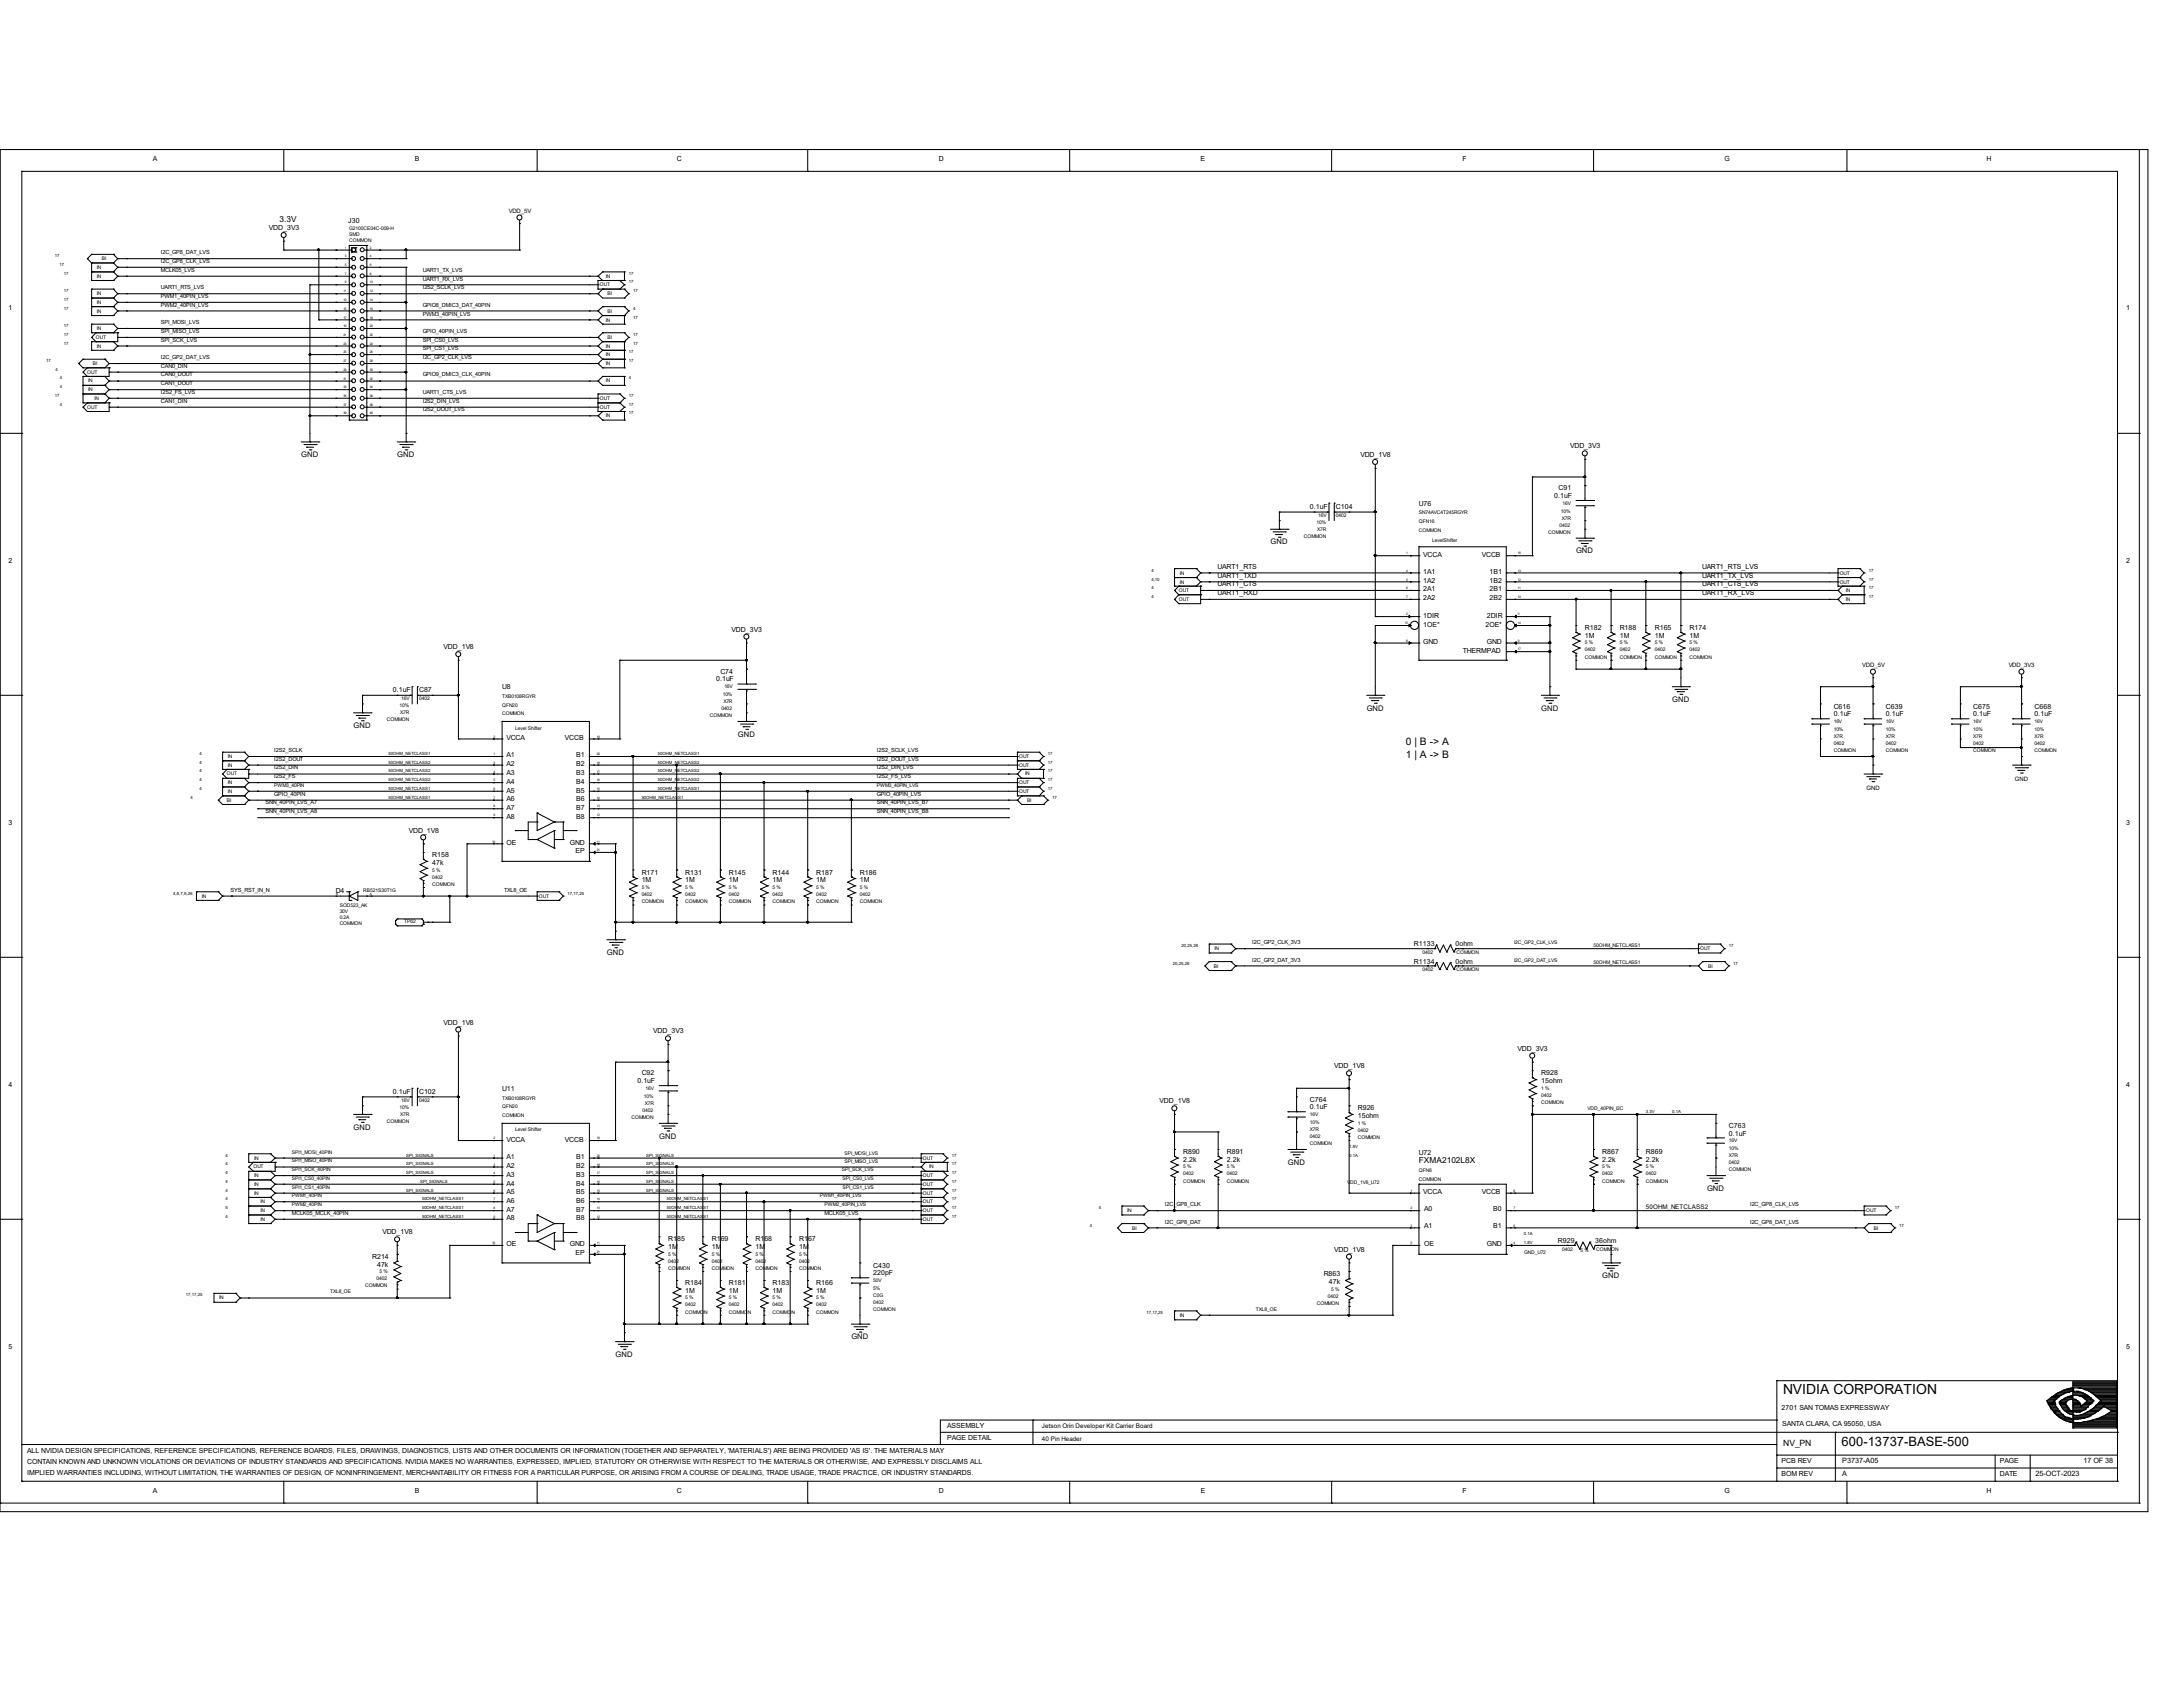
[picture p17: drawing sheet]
<svg xmlns="http://www.w3.org/2000/svg" width="279mm" height="216mm" viewBox="0 0 279 216" stroke-linecap="round" stroke-linejoin="round" font-family="sans-serif">
<defs><g id="words">
<text font-size="1.8" x="228.2" y="178.4">NVIDIA CORPORATION</text>
<text font-size="1.7" x="235.7" y="185.1">600-13737-BASE-500</text>
<g font-size="1.3">
<text x="179.9" y="95.4">0 | B -&gt; A</text>
<text x="179.9" y="97">1 | A -&gt; B</text>
</g>
<g font-size="1.1">
<text x="35.8" y="28.4">3.3V</text>
<text x="181.6" y="148.8">FXMA2102L8X</text>
<text x="228.2" y="185.1">NV_PN</text>
</g>
<g font-size="1">
<text x="38.6" y="58.5">GND</text>
<text x="50.8" y="58.5">GND</text>
<text x="162.6" y="69.7">GND</text>
<text x="201.7" y="70.8">GND</text>
<text x="214" y="89.8">GND</text>
<text x="45.3" y="93.2">GND</text>
<text x="94.4" y="94.3">GND</text>
<text x="174.9" y="90.9">GND</text>
<text x="197.3" y="90.9">GND</text>
<text x="77.7" y="122.2">GND</text>
<text x="45.3" y="144.6">GND</text>
<text x="84.4" y="145.7">GND</text>
<text x="164.8" y="149.1">GND</text>
<text x="218.5" y="152.4">GND</text>
<text x="205.1" y="163.6">GND</text>
<text x="78.8" y="173.7">GND</text>
<text x="109" y="171.4">GND</text>
</g>
<g font-size=".9">
<text x="19.6" y="20.6">A</text>
<text x="53.1" y="20.6">B</text>
<text x="86.6" y="20.6">C</text>
<text x="120.1" y="20.6">D</text>
<text x="153.7" y="20.6">E</text>
<text x="187.2" y="20.6">F</text>
<text x="220.7" y="20.6">G</text>
<text x="254.3" y="20.6">H</text>
<text x="34.4" y="29.4">VDD_3V3</text>
<text x="44.6" y="28.5">J30</text>
<text x="1.1" y="39.6">1</text>
<text x="272.1" y="39.6">1</text>
<text x="174.1" y="58.5">VDD_1V8</text>
<text x="201" y="57.4">VDD_3V3</text>
<text x="167.6" y="65.1">0.1uF</text>
<text x="171" y="65.1">C104</text>
<text x="181.6" y="64.8">U76</text>
<text x="198.9" y="63.8">0.1uF</text>
<text x="199.5" y="62.7">C91</text>
<text x="182.2" y="71.2">VCCA</text>
<text x="189.7" y="71.2">VCCB</text>
<text x="1.1" y="72">2</text>
<text x="155.8" y="75">UART1_CTS</text>
<text x="155.8" y="72.8">UART1_RTS</text>
<text x="155.8" y="76.1">UART1_RXD</text>
<text x="155.8" y="73.9">UART1_TXD</text>
<text x="182.2" y="73.5">1A1</text>
<text x="182.2" y="74.6">1A2</text>
<text x="182.2" y="75.7">2A1</text>
<text x="182.2" y="76.8">2A2</text>
<text x="190.6" y="76.8">2B2</text>
<text x="190.6" y="75.7">2B1</text>
<text x="190.6" y="74.6">1B2</text>
<text x="190.6" y="73.5">1B1</text>
<text x="217.8" y="75">UART1_CTS_LVS</text>
<text x="217.8" y="72.8">UART1_RTS_LVS</text>
<text x="217.8" y="76.1">UART1_RX_LVS</text>
<text x="217.8" y="73.9">UART1_TX_LVS</text>
<text x="272.1" y="72">2</text>
<text x="56.8" y="83.1">VDD_1V8</text>
<text x="93.6" y="80.9">VDD_3V3</text>
<text x="182.2" y="79.1">1DIR</text>
<text x="182.2" y="82.4">GND</text>
<text x="182.2" y="80.2">1OE*</text>
<text x="187.2" y="83.5">THERMPAD</text>
<text x="190.1" y="80.2">2OE*</text>
<text x="190.3" y="79.1">2DIR</text>
<text x="190.3" y="82.4">GND</text>
<text x="202.9" y="80.6">R182</text>
<text x="202.9" y="81.6">1M</text>
<text x="207.3" y="80.6">R188</text>
<text x="207.3" y="81.6">1M</text>
<text x="211.8" y="80.6">R165</text>
<text x="211.8" y="81.6">1M</text>
<text x="216.2" y="80.6">R174</text>
<text x="216.2" y="81.6">1M</text>
<text x="50.3" y="88.6">0.1uF</text>
<text x="53.6" y="88.6">C87</text>
<text x="64.3" y="88.2">U8</text>
<text x="91.7" y="87.2">0.1uF</text>
<text x="92.2" y="86.2">C74</text>
<text x="64.8" y="94.7">VCCA</text>
<text x="72.3" y="94.7">VCCB</text>
<text x="234.7" y="90.7">C616</text>
<text x="234.7" y="91.7">0.1uF</text>
<text x="241.4" y="90.7">C639</text>
<text x="241.4" y="91.7">0.1uF</text>
<text x="252.6" y="90.7">C675</text>
<text x="252.6" y="91.7">0.1uF</text>
<text x="260.4" y="90.7">C668</text>
<text x="260.4" y="91.7">0.1uF</text>
<text x="64.8" y="96.9">A1</text>
<text x="64.8" y="98">A2</text>
<text x="64.8" y="99.2">A3</text>
<text x="64.8" y="100.3">A4</text>
<text x="64.8" y="101.4">A5</text>
<text x="73.7" y="101.4">B5</text>
<text x="73.7" y="100.3">B4</text>
<text x="73.7" y="99.2">B3</text>
<text x="73.7" y="98">B2</text>
<text x="73.7" y="96.9">B1</text>
<text x="1.1" y="105.5">3</text>
<text x="52.3" y="106.6">VDD_1V8</text>
<text x="64.8" y="102.5">A6</text>
<text x="64.8" y="103.6">A7</text>
<text x="64.8" y="104.8">A8</text>
<text x="73.7" y="104.8">B8</text>
<text x="73.7" y="103.6">B7</text>
<text x="73.7" y="102.5">B6</text>
<text x="272.1" y="105.5">3</text>
<text x="55.3" y="109.7">R158</text>
<text x="55.3" y="110.7">47k</text>
<text x="64.8" y="108.1">OE</text>
<text x="72.9" y="108.1">GND</text>
<text x="73.7" y="109.2">EP</text>
<text x="82.1" y="111.9">R171</text>
<text x="82.1" y="112.9">1M</text>
<text x="87.7" y="111.9">R131</text>
<text x="87.7" y="112.9">1M</text>
<text x="93.3" y="111.9">R145</text>
<text x="93.3" y="112.9">1M</text>
<text x="98.9" y="111.9">R144</text>
<text x="98.9" y="112.9">1M</text>
<text x="104.5" y="111.9">R187</text>
<text x="104.5" y="112.9">1M</text>
<text x="110.1" y="111.9">R186</text>
<text x="110.1" y="112.9">1M</text>
<text x="43" y="114.3">D4</text>
<text x="181" y="123.3">R1134</text>
<text x="181" y="121.1">R1133</text>
<text x="186.3" y="123.3">0ohm</text>
<text x="186.3" y="121.1">0ohm</text>
<text x="56.8" y="131.1">VDD_1V8</text>
<text x="82.1" y="137.6">C92</text>
<text x="83.6" y="132.2">VDD_3V3</text>
<text x="170.8" y="136.7">VDD_1V8</text>
<text x="194.2" y="134.5">VDD_3V3</text>
<text x="197.3" y="137.6">R928</text>
<text x="1.1" y="139.1">4</text>
<text x="50.3" y="140">0.1uF</text>
<text x="53.6" y="140">C102</text>
<text x="64.3" y="139.6">U11</text>
<text x="81.6" y="138.6">0.1uF</text>
<text x="148.4" y="141.2">VDD_1V8</text>
<text x="167.6" y="141">C764</text>
<text x="167.6" y="142">0.1uF</text>
<text x="173.8" y="142.1">R926</text>
<text x="173.8" y="143.1">15ohm</text>
<text x="197.3" y="138.6">15ohm</text>
<text x="272.1" y="139.1">4</text>
<text x="64.8" y="148.3">A1</text>
<text x="64.8" y="146.1">VCCA</text>
<text x="64.8" y="149.5">A2</text>
<text x="72.3" y="146.1">VCCB</text>
<text x="73.7" y="149.5">B2</text>
<text x="73.7" y="148.3">B1</text>
<text x="151.4" y="147.7">R890</text>
<text x="151.4" y="148.7">2.2k</text>
<text x="157" y="147.7">R891</text>
<text x="157" y="148.7">2.2k</text>
<text x="181.6" y="147.8">U72</text>
<text x="205.1" y="147.7">R867</text>
<text x="205.1" y="148.7">2.2k</text>
<text x="210.7" y="147.7">R869</text>
<text x="210.7" y="148.7">2.2k</text>
<text x="221.3" y="144.3">C763</text>
<text x="221.3" y="145.3">0.1uF</text>
<text x="64.8" y="150.6">A3</text>
<text x="64.8" y="151.7">A4</text>
<text x="64.8" y="152.8">A5</text>
<text x="64.8" y="153.9">A6</text>
<text x="64.8" y="155.1">A7</text>
<text x="73.7" y="155.1">B7</text>
<text x="73.7" y="153.9">B6</text>
<text x="73.7" y="152.8">B5</text>
<text x="73.7" y="151.7">B4</text>
<text x="73.7" y="150.6">B3</text>
<text x="182.2" y="152.8">VCCA</text>
<text x="182.3" y="154.9">A0</text>
<text x="189.7" y="152.8">VCCB</text>
<text x="191.1" y="154.9">B0</text>
<text x="47.6" y="161.1">R214</text>
<text x="48.9" y="157.9">VDD_1V8</text>
<text x="64.8" y="156.2">A8</text>
<text x="64.8" y="159.5">OE</text>
<text x="72.9" y="159.5">GND</text>
<text x="73.7" y="160.7">EP</text>
<text x="73.7" y="156.2">B8</text>
<text x="85.5" y="158.9">R185</text>
<text x="85.5" y="159.9">1M</text>
<text x="91.1" y="158.9">R169</text>
<text x="91.1" y="159.9">1M</text>
<text x="96.7" y="158.9">R168</text>
<text x="96.7" y="159.9">1M</text>
<text x="102.3" y="158.9">R167</text>
<text x="102.3" y="159.9">1M</text>
<text x="170.8" y="160.2">VDD_1V8</text>
<text x="182.3" y="157.2">A1</text>
<text x="182.3" y="159.4">OE</text>
<text x="190.3" y="159.4">GND</text>
<text x="191.1" y="157.2">B1</text>
<text x="199.4" y="159.1">R929</text>
<text x="204.2" y="159.1">36ohm</text>
<text x="48.3" y="162.1">47k</text>
<text x="87.7" y="164.5">R184</text>
<text x="87.7" y="165.4">1M</text>
<text x="93.3" y="164.5">R181</text>
<text x="93.3" y="165.4">1M</text>
<text x="98.9" y="164.5">R183</text>
<text x="98.9" y="165.4">1M</text>
<text x="104.5" y="164.5">R166</text>
<text x="104.5" y="165.4">1M</text>
<text x="111.8" y="162.2">C430</text>
<text x="111.8" y="163.2">220pF</text>
<text x="169.4" y="163.3">R863</text>
<text x="170.1" y="164.3">47k</text>
<text x="1.1" y="172.6">5</text>
<text x="272.1" y="172.6">5</text>
<text x="121.2" y="184.3">PAGE DETAIL</text>
<text x="121.2" y="182.8">ASSEMBLY</text>
<text x="228" y="180.4">2701 SAN TOMAS EXPRESSWAY</text>
<text x="228.1" y="182.5">SANTA CLARA, CA 95050, USA</text>
<text x="3.5" y="187.4">CONTAIN KNOWN AND UNKNOWN VIOLATIONS OR DEVIATIONS OF INDUSTRY STANDARDS AND SPECIFICATIONS. NVIDIA MAKES NO WARRANTIES, EXPRESSED, IMPLIED, STATUTORY OR OTHERWISE WITH RESPECT TO THE MATERIALS OR OTHERWISE, AND EXPRESSLY DISCLAIMS ALL</text>
<text x="3.5" y="186">ALL NVIDIA DESIGN SPECIFICATIONS, REFERENCE SPECIFICATIONS, REFERENCE BOARDS, FILES, DRAWINGS, DIAGNOSTICS, LISTS AND OTHER DOCUMENTS OR INFORMATION (TOGETHER AND SEPARATELY, 'MATERIALS') ARE BEING PROVIDED 'AS IS'. THE MATERIALS MAY</text>
<text x="3.5" y="188.8">IMPLIED WARRANTIES INCLUDING, WITHOUT LIMITATION, THE WARRANTIES OF DESIGN, OF NONINFRINGEMENT, MERCHANTABILITY OR FITNESS FOR A PARTICULAR PURPOSE, OR ARISING FROM A COURSE OF DEALING, TRADE USAGE, TRADE PRACTICE, OR INDUSTRY STANDARDS.</text>
<text x="19.6" y="191.1">A</text>
<text x="53.1" y="191.1">B</text>
<text x="86.6" y="191.1">C</text>
<text x="120.1" y="191.1">D</text>
<text x="153.7" y="191.1">E</text>
<text x="187.2" y="191.1">F</text>
<text x="220.7" y="191.1">G</text>
<text x="228" y="188.9">BOM REV</text>
<text x="228" y="187.2">PCB REV</text>
<text x="235.8" y="188.9">A</text>
<text x="235.8" y="187.2">P3737-A05</text>
<text x="254.3" y="191.1">H</text>
<text x="255.9" y="187.2">PAGE</text>
<text x="255.9" y="188.9">DATE</text>
<text x="260.5" y="188.9">25-OCT-2023</text>
<text x="266.7" y="187.2">17 OF 38</text>
</g>
<g font-size=".8">
<text x="65.1" y="27.2">VDD_5V</text>
<text x="238.3" y="85.3">VDD_5V</text>
<text x="257.1" y="85.3">VDD_3V3</text>
<text x="238.9" y="101.1">GND</text>
<text x="257.9" y="100">GND</text>
<text x="210.7" y="154.7">50OHM_NETCLASS2</text>
<text x="133.3" y="182.8">Jetson Orin Developer Kit Carrier Board</text>
<text x="133.3" y="184.4">40 Pin Header</text>
</g>
<g font-size=".7">
<text x="20.6" y="33.7">I2C_GP8_CLK_LVS</text>
<text x="20.6" y="32.6">I2C_GP8_DAT_LVS</text>
<text x="20.6" y="34.8">MCLK05_LVS</text>
<text x="54.1" y="35.9">UART1_RX_LVS</text>
<text x="54.1" y="34.8">UART1_TX_LVS</text>
<text x="20.6" y="38.1">PWM1_40PIN_LVS</text>
<text x="20.6" y="39.2">PWM2_40PIN_LVS</text>
<text x="20.6" y="41.5">SPI_MOSI_LVS</text>
<text x="20.6" y="37">UART1_RTS_LVS</text>
<text x="54.1" y="39.2">GPIO8_DMIC3_DAT_40PIN</text>
<text x="54.1" y="37">I2S2_SCLK_LVS</text>
<text x="54.1" y="40.4">PWM3_40PIN_LVS</text>
<text x="20.6" y="47.1">CAN0_DIN</text>
<text x="20.6" y="46">I2C_GP2_DAT_LVS</text>
<text x="20.6" y="42.6">SPI_MISO_LVS</text>
<text x="20.6" y="43.7">SPI_SCK_LVS</text>
<text x="54.1" y="42.6">GPIO_40PIN_LVS</text>
<text x="54.1" y="46">I2C_GP2_CLK_LVS</text>
<text x="54.1" y="43.7">SPI_CS0_LVS</text>
<text x="54.1" y="44.8">SPI_CS1_LVS</text>
<text x="20.6" y="48.2">CAN0_DOUT</text>
<text x="20.6" y="51.6">CAN1_DIN</text>
<text x="20.6" y="49.3">CAN1_DOUT</text>
<text x="20.6" y="50.4">I2S2_FS_LVS</text>
<text x="54.1" y="48.2">GPIO9_DMIC3_CLK_40PIN</text>
<text x="54.1" y="51.6">I2S2_DIN_LVS</text>
<text x="54.1" y="52.7">I2S2_DOUT_LVS</text>
<text x="54.1" y="50.4">UART1_CTS_LVS</text>
<text x="35.1" y="101.9">GPIO_40PIN</text>
<text x="35.1" y="98.5">I2S2_DIN</text>
<text x="35.1" y="97.4">I2S2_DOUT</text>
<text x="35.1" y="99.6">I2S2_FS</text>
<text x="35.1" y="96.3">I2S2_SCLK</text>
<text x="112.2" y="101.9">GPIO_40PIN_LVS</text>
<text x="112.2" y="98.5">I2S2_DIN_LVS</text>
<text x="112.2" y="97.4">I2S2_DOUT_LVS</text>
<text x="112.2" y="99.6">I2S2_FS_LVS</text>
<text x="112.2" y="96.3">I2S2_SCLK_LVS</text>
<text x="34" y="103">SNN_40PIN_LVS_A7</text>
<text x="34" y="104.1">SNN_40PIN_LVS_A8</text>
<text x="112.2" y="103">SNN_40PIN_LVS_B7</text>
<text x="112.2" y="104.1">SNN_40PIN_LVS_B8</text>
<text x="29.5" y="114.1">SYS_RST_IN_N</text>
<text x="64.5" y="114.1">TXL8_OE</text>
<text x="160.3" y="120.8">I2C_GP2_CLK_3V3</text>
<text x="160.3" y="123.1">I2C_GP2_DAT_3V3</text>
<text x="37.3" y="155.5">MCLK05_MCLK_40PIN</text>
<text x="105.5" y="155.5">MCLK05_LVS</text>
<text x="149.1" y="154.3">I2C_GP8_CLK</text>
<text x="224" y="154.3">I2C_GP8_CLK_LVS</text>
<text x="149.1" y="156.6">I2C_GP8_DAT</text>
<text x="224" y="156.6">I2C_GP8_DAT_LVS</text>
</g>
<g font-size=".6">
<text x="44.7" y="29.4">G2100CE04C-009-H</text>
<text x="7" y="32.9">17</text>
<text x="7.6" y="34">17</text>
<text x="8.2" y="35.2">17</text>
<text x="12.4" y="35.6">IN</text>
<text x="12.4" y="34.4">IN</text>
<text x="13" y="33.3">BI</text>
<text x="44.7" y="30.9">COMMON</text>
<text x="44.7" y="30.2">SMD</text>
<text x="77.6" y="35.6">IN</text>
<text x="80.5" y="35.2">17</text>
<text x="8.2" y="41.9">17</text>
<text x="8.2" y="39.6">17</text>
<text x="8.2" y="38.5">17</text>
<text x="8.2" y="37.4">17</text>
<text x="12.4" y="40">IN</text>
<text x="12.4" y="38.9">IN</text>
<text x="12.4" y="37.8">IN</text>
<text x="76.8" y="36.7">OUT</text>
<text x="77.6" y="41.1">IN</text>
<text x="77.8" y="40">BI</text>
<text x="77.8" y="37.8">BI</text>
<text x="80.5" y="36.3">17</text>
<text x="81" y="40.8">17</text>
<text x="81" y="39.6">4</text>
<text x="81" y="37.4">17</text>
<text x="5.9" y="46.4">17</text>
<text x="7.1" y="47.5">4</text>
<text x="8.2" y="44.1">17</text>
<text x="8.2" y="43">17</text>
<text x="11.2" y="47.8">OUT</text>
<text x="11.9" y="46.7">BI</text>
<text x="12.3" y="43.3">OUT</text>
<text x="12.4" y="44.5">IN</text>
<text x="12.4" y="42.2">IN</text>
<text x="77.6" y="46.7">IN</text>
<text x="77.6" y="45.6">IN</text>
<text x="77.6" y="44.5">IN</text>
<text x="77.8" y="43.3">BI</text>
<text x="80.5" y="46.4">17</text>
<text x="80.5" y="45.2">17</text>
<text x="81" y="44.1">17</text>
<text x="81" y="43">17</text>
<text x="7" y="50.8">17</text>
<text x="7.7" y="51.9">4</text>
<text x="7.7" y="49.7">4</text>
<text x="7.7" y="48.6">4</text>
<text x="11.2" y="52.3">OUT</text>
<text x="11.3" y="50.1">IN</text>
<text x="11.3" y="48.9">IN</text>
<text x="12.1" y="51.2">IN</text>
<text x="76.8" y="52.3">OUT</text>
<text x="76.8" y="51.2">OUT</text>
<text x="77.6" y="53.4">IN</text>
<text x="77.6" y="48.9">IN</text>
<text x="80.5" y="53">17</text>
<text x="80.5" y="51.9">17</text>
<text x="80.5" y="50.8">17</text>
<text x="80.5" y="48.6">4</text>
<text x="181.6" y="65.8">SN74AVC4T245RGYR</text>
<text x="199.8" y="65.6">10%</text>
<text x="200" y="64.6">16V</text>
<text x="166.9" y="68.8">COMMON</text>
<text x="168.5" y="67.1">10%</text>
<text x="168.6" y="67.9">X7R</text>
<text x="168.7" y="66.2">16V</text>
<text x="171" y="66.2">0402</text>
<text x="181.6" y="68.1">COMMON</text>
<text x="181.6" y="66.9">QFN16</text>
<text x="183.3" y="69.3">LevelShifter</text>
<text x="198.2" y="68.3">COMMON</text>
<text x="199.6" y="67.4">0402</text>
<text x="199.9" y="66.5">X7R</text>
<text x="147.4" y="76.5">4</text>
<text x="147.4" y="75.4">4</text>
<text x="147.4" y="74.3">4,10</text>
<text x="147.4" y="73.2">4</text>
<text x="150.9" y="76.9">OUT</text>
<text x="150.9" y="75.8">OUT</text>
<text x="151" y="74.7">IN</text>
<text x="151" y="73.5">IN</text>
<text x="235.5" y="74.7">OUT</text>
<text x="235.5" y="73.5">OUT</text>
<text x="236.3" y="76.9">IN</text>
<text x="236.3" y="75.8">IN</text>
<text x="239.2" y="76.5">17</text>
<text x="239.2" y="75.4">17</text>
<text x="239.2" y="74.3">17</text>
<text x="239.2" y="73.2">17</text>
<text x="202.9" y="83.4">0402</text>
<text x="202.9" y="82.5">5 %</text>
<text x="207.3" y="83.4">0402</text>
<text x="207.3" y="82.5">5 %</text>
<text x="211.8" y="82.5">5 %</text>
<text x="211.8" y="83.4">0402</text>
<text x="216.2" y="82.5">5 %</text>
<text x="216.2" y="83.4">0402</text>
<text x="51.4" y="89.6">16V</text>
<text x="53.6" y="89.6">0402</text>
<text x="64.3" y="89.3">TXB0108RGYR</text>
<text x="92.5" y="89.1">10%</text>
<text x="92.6" y="90">X7R</text>
<text x="92.7" y="88.1">16V</text>
<text x="202.9" y="84.3">COMMON</text>
<text x="207.3" y="84.3">COMMON</text>
<text x="211.8" y="84.3">COMMON</text>
<text x="216.2" y="84.3">COMMON</text>
<text x="49.5" y="92.3">COMMON</text>
<text x="51.1" y="90.5">10%</text>
<text x="51.2" y="91.4">X7R</text>
<text x="64.3" y="90.4">QFN20</text>
<text x="64.3" y="91.5">COMMON</text>
<text x="66" y="93.4">Level Shifter</text>
<text x="90.8" y="91.7">COMMON</text>
<text x="92.3" y="90.8">0402</text>
<text x="234.7" y="95.3">0402</text>
<text x="234.7" y="93.6">10%</text>
<text x="234.7" y="94.4">X7R</text>
<text x="234.7" y="92.5">16V</text>
<text x="241.4" y="95.3">0402</text>
<text x="241.4" y="92.5">16V</text>
<text x="241.4" y="93.6">10%</text>
<text x="241.4" y="94.4">X7R</text>
<text x="252.6" y="93.6">10%</text>
<text x="252.6" y="94.4">X7R</text>
<text x="252.6" y="95.3">0402</text>
<text x="252.6" y="92.5">16V</text>
<text x="260.4" y="94.4">X7R</text>
<text x="260.4" y="93.6">10%</text>
<text x="260.4" y="92.5">16V</text>
<text x="260.4" y="95.3">0402</text>
<text x="25.5" y="101.1">4</text>
<text x="25.5" y="100">4</text>
<text x="25.5" y="98.8">4</text>
<text x="25.5" y="97.7">4</text>
<text x="25.5" y="96.6">4</text>
<text x="29" y="99.2">OUT</text>
<text x="29.2" y="101.5">IN</text>
<text x="29.2" y="100.4">IN</text>
<text x="29.2" y="98.1">IN</text>
<text x="29.2" y="97">IN</text>
<text x="35.1" y="100.7">PWM3_40PIN</text>
<text x="49.7" y="98.8">50OHM_NETCLASS2</text>
<text x="49.7" y="97.7">50OHM_NETCLASS2</text>
<text x="49.7" y="100">50OHM_NETCLASS2</text>
<text x="49.7" y="96.6">50OHM_NETCLASS1</text>
<text x="49.7" y="101.1">50OHM_NETCLASS1</text>
<text x="84.2" y="98.8">50OHM_NETCLASS2</text>
<text x="84.2" y="97.7">50OHM_NETCLASS2</text>
<text x="84.2" y="100">50OHM_NETCLASS2</text>
<text x="84.2" y="96.6">50OHM_NETCLASS1</text>
<text x="84.2" y="101.1">50OHM_NETCLASS1</text>
<text x="112.2" y="100.7">PWM3_40PIN_LVS</text>
<text x="130.4" y="101.5">OUT</text>
<text x="130.4" y="100.4">OUT</text>
<text x="130.4" y="98.1">OUT</text>
<text x="130.4" y="97">OUT</text>
<text x="131.2" y="99.2">IN</text>
<text x="134.1" y="101.1">17</text>
<text x="134.1" y="100">17</text>
<text x="134.1" y="98.8">17</text>
<text x="134.1" y="97.7">17</text>
<text x="134.1" y="96.6">17</text>
<text x="234.7" y="96.2">COMMON</text>
<text x="241.4" y="96.2">COMMON</text>
<text x="252.6" y="96.2">COMMON</text>
<text x="260.4" y="96.2">COMMON</text>
<text x="24.4" y="102.2">4</text>
<text x="29" y="102.6">BI</text>
<text x="49.7" y="102.2">50OHM_NETCLASS1</text>
<text x="82.1" y="102.2">50OHM_NETCLASS1</text>
<text x="131.4" y="102.6">BI</text>
<text x="134.7" y="102.2">17</text>
<text x="55.3" y="113.3">COMMON</text>
<text x="55.3" y="111.5">5 %</text>
<text x="55.3" y="112.4">0402</text>
<text x="82.1" y="113.8">5 %</text>
<text x="87.7" y="113.8">5 %</text>
<text x="93.3" y="113.8">5 %</text>
<text x="98.9" y="113.8">5 %</text>
<text x="104.5" y="113.8">5 %</text>
<text x="110.1" y="113.8">5 %</text>
<text x="22.2" y="114.5">4,6,7,9,26</text>
<text x="25.8" y="114.9">IN</text>
<text x="43.5" y="116.1">SOD523_AK</text>
<text x="43.5" y="118.4">COMMON</text>
<text x="43.5" y="117.6">0.2A</text>
<text x="43.5" y="116.9">30V</text>
<text x="46.5" y="114.2">RB521S30T1G</text>
<text x="51.7" y="118.1">TP62</text>
<text x="69" y="114.9">OUT</text>
<text x="72.6" y="114.5">17,17,25</text>
<text x="82.1" y="115.6">COMMON</text>
<text x="82.1" y="114.7">0402</text>
<text x="87.7" y="115.6">COMMON</text>
<text x="87.7" y="114.7">0402</text>
<text x="93.3" y="115.6">COMMON</text>
<text x="93.3" y="114.7">0402</text>
<text x="98.9" y="114.7">0402</text>
<text x="98.9" y="115.6">COMMON</text>
<text x="104.5" y="114.7">0402</text>
<text x="104.5" y="115.6">COMMON</text>
<text x="110.1" y="114.7">0402</text>
<text x="110.1" y="115.6">COMMON</text>
<text x="150.1" y="123.4">20,25,28</text>
<text x="151.2" y="121.2">20,25,28</text>
<text x="155.4" y="123.8">BI</text>
<text x="155.4" y="121.6">IN</text>
<text x="182.1" y="124.3">0402</text>
<text x="182.1" y="122">0402</text>
<text x="186.4" y="124.3">COMMON</text>
<text x="186.4" y="122">COMMON</text>
<text x="193.8" y="120.8">I2C_GP2_CLK_LVS</text>
<text x="193.8" y="123.1">I2C_GP2_DAT_LVS</text>
<text x="204" y="121.2">50OHM_NETCLASS1</text>
<text x="204" y="123.4">50OHM_NETCLASS1</text>
<text x="217.6" y="121.6">OUT</text>
<text x="218.6" y="123.8">BI</text>
<text x="221.3" y="121.2">17</text>
<text x="221.8" y="123.4">17</text>
<text x="49.5" y="143.7">COMMON</text>
<text x="51.1" y="141.9">10%</text>
<text x="51.2" y="142.8">X7R</text>
<text x="51.4" y="141.1">16V</text>
<text x="53.6" y="141.1">0402</text>
<text x="64.3" y="140.7">TXB0108RGYR</text>
<text x="64.3" y="141.8">QFN20</text>
<text x="64.3" y="143">COMMON</text>
<text x="80.8" y="143.2">COMMON</text>
<text x="82.3" y="142.3">0402</text>
<text x="82.4" y="140.5">10%</text>
<text x="82.5" y="141.4">X7R</text>
<text x="82.6" y="139.5">16V</text>
<text x="167.6" y="142.8">16V</text>
<text x="167.6" y="143.8">10%</text>
<text x="173.8" y="143.9">1 %</text>
<text x="197.3" y="140.4">0402</text>
<text x="197.3" y="139.5">1 %</text>
<text x="197.3" y="141.3">COMMON</text>
<text x="203.2" y="142.1">VDD_40PIN_I2C</text>
<text x="210.7" y="142.5">3.3V</text>
<text x="214" y="142.5">0.1A</text>
<text x="28.9" y="149.1">4</text>
<text x="28.9" y="148">4</text>
<text x="32.4" y="149.5">OUT</text>
<text x="32.5" y="148.4">IN</text>
<text x="37.3" y="148.8">SPI1_MISO_40PIN</text>
<text x="37.3" y="147.7">SPI1_MOSI_40PIN</text>
<text x="37.3" y="149.9">SPI1_SCK_40PIN</text>
<text x="52" y="149.1">SPI_SIGNALS</text>
<text x="52" y="148">SPI_SIGNALS</text>
<text x="66" y="144.8">Level Shifter</text>
<text x="82.7" y="149.1">SPI_SIGNALS</text>
<text x="82.7" y="148">SPI_SIGNALS</text>
<text x="107.7" y="149.9">SPI_SCK_LVS</text>
<text x="108.1" y="148.9">SPI_MISO_LVS</text>
<text x="108.1" y="147.8">SPI_MOSI_LVS</text>
<text x="118.1" y="148.4">OUT</text>
<text x="118.9" y="149.5">IN</text>
<text x="121.8" y="149.1">17</text>
<text x="121.8" y="148">17</text>
<text x="151.4" y="149.5">5 %</text>
<text x="157" y="149.5">5 %</text>
<text x="167.6" y="145.6">0402</text>
<text x="167.6" y="146.5">COMMON</text>
<text x="167.6" y="144.7">X7R</text>
<text x="172.7" y="148">0.1A</text>
<text x="172.7" y="146.9">1.8V</text>
<text x="173.8" y="144.8">0402</text>
<text x="173.8" y="145.8">COMMON</text>
<text x="181.6" y="150">QFN8</text>
<text x="205.1" y="149.5">5 %</text>
<text x="210.7" y="149.5">5 %</text>
<text x="221.3" y="149.9">COMMON</text>
<text x="221.3" y="148.1">X7R</text>
<text x="221.3" y="149">0402</text>
<text x="221.3" y="147.2">10%</text>
<text x="221.3" y="146.2">16V</text>
<text x="28.9" y="155.9">4</text>
<text x="28.9" y="154.7">5</text>
<text x="28.9" y="153.6">4</text>
<text x="28.9" y="152.5">4</text>
<text x="28.9" y="151.4">4</text>
<text x="28.9" y="150.3">4</text>
<text x="32.5" y="152.9">IN</text>
<text x="32.5" y="151.8">IN</text>
<text x="32.5" y="150.7">IN</text>
<text x="33.4" y="155.1">IN</text>
<text x="33.4" y="154">IN</text>
<text x="37.3" y="153.2">PWM1_40PIN</text>
<text x="37.3" y="154.3">PWM2_40PIN</text>
<text x="37.3" y="151">SPI1_CS0_40PIN</text>
<text x="37.3" y="152.1">SPI1_CS1_40PIN</text>
<text x="52" y="152.5">SPI_SIGNALS</text>
<text x="52" y="150.3">SPI_SIGNALS</text>
<text x="53.8" y="151.4">SPI_SIGNALS</text>
<text x="54" y="155.9">50OHM_NETCLASS1</text>
<text x="54" y="153.6">50OHM_NETCLASS1</text>
<text x="54" y="154.7">50OHM_NETCLASS1</text>
<text x="82.7" y="151.4">SPI_SIGNALS</text>
<text x="82.7" y="152.5">SPI_SIGNALS</text>
<text x="82.7" y="150.3">SPI_SIGNALS</text>
<text x="85.3" y="155.9">50OHM_NETCLASS1</text>
<text x="85.3" y="153.6">50OHM_NETCLASS1</text>
<text x="85.3" y="154.7">50OHM_NETCLASS1</text>
<text x="104.9" y="153.2">PWM1_40PIN_LVS</text>
<text x="105.5" y="154.3">PWM2_40PIN_LVS</text>
<text x="107.8" y="151">SPI_CS0_LVS</text>
<text x="107.8" y="152.1">SPI_CS1_LVS</text>
<text x="118.1" y="155.1">OUT</text>
<text x="118.1" y="154">OUT</text>
<text x="118.1" y="152.9">OUT</text>
<text x="118.1" y="151.8">OUT</text>
<text x="118.1" y="150.7">OUT</text>
<text x="121.8" y="155.9">17</text>
<text x="121.8" y="154.7">17</text>
<text x="121.8" y="153.6">17</text>
<text x="121.8" y="152.5">17</text>
<text x="121.8" y="151.4">17</text>
<text x="121.8" y="150.3">17</text>
<text x="140.6" y="154.7">4</text>
<text x="144.3" y="155.1">IN</text>
<text x="151.4" y="151.3">COMMON</text>
<text x="151.4" y="150.4">0402</text>
<text x="157" y="151.3">COMMON</text>
<text x="157" y="150.4">0402</text>
<text x="172.4" y="151.6">VDD_1V8_U72</text>
<text x="181.6" y="151.1">COMMON</text>
<text x="205.1" y="151.3">COMMON</text>
<text x="205.1" y="150.4">0402</text>
<text x="210.7" y="151.3">COMMON</text>
<text x="210.7" y="150.4">0402</text>
<text x="238.8" y="155.1">OUT</text>
<text x="242.5" y="154.7">17</text>
<text x="33.4" y="156.3">IN</text>
<text x="85.5" y="160.7">5 %</text>
<text x="85.5" y="161.6">0402</text>
<text x="91.1" y="161.6">0402</text>
<text x="91.1" y="160.7">5 %</text>
<text x="96.7" y="160.7">5 %</text>
<text x="96.7" y="161.6">0402</text>
<text x="102.3" y="160.7">5 %</text>
<text x="102.3" y="161.6">0402</text>
<text x="118.1" y="156.3">OUT</text>
<text x="139.5" y="157">4</text>
<text x="144.9" y="157.4">BI</text>
<text x="195" y="158.1">0.1A</text>
<text x="195" y="159.2">1.8V</text>
<text x="195.1" y="160.5">GND_U72</text>
<text x="199.9" y="160.1">0402</text>
<text x="202.3" y="160.2">5 %</text>
<text x="204.3" y="160.1">COMMON</text>
<text x="239.8" y="157.4">BI</text>
<text x="243.1" y="157">17</text>
<text x="23.8" y="165.9">17,17,25</text>
<text x="28.1" y="166.3">IN</text>
<text x="42.2" y="165.5">TXL8_OE</text>
<text x="46.7" y="164.7">COMMON</text>
<text x="48.2" y="163.8">0402</text>
<text x="48.6" y="162.9">5 %</text>
<text x="85.5" y="162.5">COMMON</text>
<text x="87.7" y="166.3">5 %</text>
<text x="87.7" y="167.2">0402</text>
<text x="91.1" y="162.5">COMMON</text>
<text x="93.3" y="166.3">5 %</text>
<text x="93.3" y="167.2">0402</text>
<text x="96.7" y="162.5">COMMON</text>
<text x="98.9" y="166.3">5 %</text>
<text x="98.9" y="167.2">0402</text>
<text x="102.3" y="162.5">COMMON</text>
<text x="104.5" y="166.3">5 %</text>
<text x="104.5" y="167.2">0402</text>
<text x="111.8" y="165.9">C0G</text>
<text x="111.8" y="166.9">0402</text>
<text x="111.8" y="167.8">COMMON</text>
<text x="111.8" y="165.1">5%</text>
<text x="111.8" y="164.1">50V</text>
<text x="160.7" y="167.8">TXL8_OE</text>
<text x="168.5" y="167">COMMON</text>
<text x="170" y="166.1">0402</text>
<text x="170.4" y="165.2">5 %</text>
<text x="87.7" y="168.1">COMMON</text>
<text x="93.3" y="168.1">COMMON</text>
<text x="98.9" y="168.1">COMMON</text>
<text x="104.5" y="168.1">COMMON</text>
<text x="146.7" y="168.1">17,17,25</text>
<text x="151" y="168.5">IN</text>
</g>
<g font-size=".4">
<text x="44.2" y="31.8">1</text>
<text x="44.2" y="32.9">3</text>
<text x="44.2" y="34">5</text>
<text x="44.2" y="35.2">7</text>
<text x="47.3" y="31.8">2</text>
<text x="47.3" y="32.9">4</text>
<text x="47.3" y="34">6</text>
<text x="47.3" y="35.2">8</text>
<text x="44" y="37.4">11</text>
<text x="44" y="38.5">13</text>
<text x="44" y="39.6">15</text>
<text x="44" y="40.8">17</text>
<text x="44" y="41.9">19</text>
<text x="44.2" y="36.3">9</text>
<text x="47.3" y="36.3">10</text>
<text x="47.3" y="37.4">12</text>
<text x="47.3" y="38.5">14</text>
<text x="47.3" y="39.6">16</text>
<text x="47.3" y="40.8">18</text>
<text x="47.3" y="41.9">20</text>
<text x="44" y="43">21</text>
<text x="44" y="44.1">23</text>
<text x="44" y="45.2">25</text>
<text x="44" y="46.4">27</text>
<text x="44" y="47.5">29</text>
<text x="47.3" y="43">22</text>
<text x="47.3" y="44.1">24</text>
<text x="47.3" y="45.2">26</text>
<text x="47.3" y="46.4">28</text>
<text x="47.3" y="47.5">30</text>
<text x="44" y="48.6">31</text>
<text x="44" y="49.7">33</text>
<text x="44" y="50.8">35</text>
<text x="44" y="51.9">37</text>
<text x="44" y="53">39</text>
<text x="47.3" y="48.6">32</text>
<text x="47.3" y="49.7">34</text>
<text x="47.3" y="50.8">36</text>
<text x="47.3" y="51.9">38</text>
<text x="47.3" y="53">40</text>
<text x="180" y="71">1</text>
<text x="194.3" y="71">16</text>
<text x="180" y="73.2">4</text>
<text x="180" y="74.3">5</text>
<text x="180" y="75.4">6</text>
<text x="180" y="76.5">7</text>
<text x="194.3" y="76.5">10</text>
<text x="194.3" y="75.4">11</text>
<text x="194.3" y="74.3">12</text>
<text x="194.3" y="73.2">13</text>
<text x="179.8" y="79.9">15</text>
<text x="180" y="78.7">2</text>
<text x="180" y="82.1">8</text>
<text x="194.3" y="78.7">3</text>
<text x="194.3" y="82.1">9</text>
<text x="194.3" y="79.9">14</text>
<text x="194.3" y="83.2">17</text>
<text x="63.2" y="94.4">2</text>
<text x="76.4" y="94.4">19</text>
<text x="63.2" y="96.6">1</text>
<text x="63.2" y="97.7">3</text>
<text x="63.2" y="98.9">4</text>
<text x="63.2" y="100">5</text>
<text x="63.2" y="101.1">6</text>
<text x="76.4" y="101.1">15</text>
<text x="76.4" y="100">16</text>
<text x="76.4" y="98.9">17</text>
<text x="76.4" y="97.7">18</text>
<text x="76.4" y="96.6">20</text>
<text x="63" y="107.8">10</text>
<text x="63.2" y="102.2">7</text>
<text x="63.2" y="103.3">8</text>
<text x="63.2" y="104.5">9</text>
<text x="76.4" y="107.8">11</text>
<text x="76.4" y="104.5">12</text>
<text x="76.4" y="103.3">13</text>
<text x="76.4" y="102.2">14</text>
<text x="76.4" y="108.9">21</text>
<text x="43" y="114.5">K</text>
<text x="47.3" y="114.5">A</text>
<text x="63.2" y="148">1</text>
<text x="63.2" y="145.8">2</text>
<text x="63.2" y="149.2">3</text>
<text x="76.4" y="149.2">18</text>
<text x="76.4" y="145.8">19</text>
<text x="76.4" y="148">20</text>
<text x="63.2" y="150.3">4</text>
<text x="63.2" y="151.4">5</text>
<text x="63.2" y="152.5">6</text>
<text x="63.2" y="153.6">7</text>
<text x="63.2" y="154.8">8</text>
<text x="63.2" y="155.9">9</text>
<text x="76.4" y="155.9">12</text>
<text x="76.4" y="154.8">13</text>
<text x="76.4" y="153.6">14</text>
<text x="76.4" y="152.5">15</text>
<text x="76.4" y="151.4">16</text>
<text x="76.4" y="150.3">17</text>
<text x="180.5" y="152.5">1</text>
<text x="180.5" y="154.8">2</text>
<text x="193.7" y="154.8">7</text>
<text x="193.7" y="152.5">8</text>
<text x="63" y="159.2">10</text>
<text x="76.4" y="159.2">11</text>
<text x="76.4" y="160.4">21</text>
<text x="180.5" y="157">3</text>
<text x="180.5" y="159.2">5</text>
<text x="193.7" y="159.2">4</text>
<text x="193.7" y="157">6</text>
</g>
</g></defs>
<g fill="none" stroke="#000" stroke-width=".13">
<path d="M0 19.1h.1M0 19.1h274.9v174.4h-274.9zM36.3 19.1v2.8M68.7 19.1v2.8M103.4 19.1v2.8M136.9 19.1v2.8M170.4 19.1v2.8M204 19.1v2.8M236.4 19.1v2.8M273.8 19.1v173.3M2.8 21.9h.1M2.8 21.9h268.2v167.7"/>
<path d="M2.8 21.9v167.7M11.2 33.1h.1M11.2 33.1l.5 .6M11.7 39.2h.1M11.7 38.1h.1M11.7 37h.1M11.7 34.8h.1M11.7 35.9h.1M11.7 33.7h.1M11.7 32.6h.1M11.7 33.7v2.2M11.7 37v3.4"/>
<path d="M11.7 39.2h2.8M11.7 38.1h2.8M11.7 37h2.8M11.7 34.8h2.8M11.7 35.9h2.8M11.7 33.7h2.8M11.7 32.6h2.8M11.7 32.6l-.5 .5M14.5 39.2h.1M14.5 38.1h.1M14.5 37h.1M14.5 35.9h.1"/>
<path d="M14.5 34.8h.1M14.5 33.7h.1M14.5 32.6h.1M14.5 39.2l.6 .6M14.5 38.1l.6 .6M14.5 37l.6 .6M14.5 34.8l.6 .5M14.5 33.7l.6 .5M14.5 32.6l.6 .5M15.1 39.8h.1M15.1 38.7h.1M15.1 37.6h.1"/>
<path d="M15.1 35.3h.1M15.1 34.2h.1M15.1 33.1h.1M15.1 39.8l-.6 .6M15.1 39.8h29.9M15.1 38.7l-.6 .5M15.1 38.7h29.9M15.1 37.6l-.6 .5M15.1 37.6h29.9M15.1 35.3l-.6 .6M15.1 35.3h29.9M15.1 34.2l-.6 .6"/>
<path d="M15.1 34.2h29.9M15.1 33.1h29.9M15.1 33.1l-.6 .6M16.2 39.8h.1M16.2 38.7h.1M16.2 37.6h.1M16.2 35.3h.1M16.2 34.2h.1M16.2 33.1h.1M36.3 21.9h.1M36.3 30.9h.1M36.3 32h.1"/>
<path d="M36.3 30.4v1.6M36.3 32h8.7M39.7 36.4h.1M39.7 36.4v20.2M39.7 36.4h5.3M40.8 32h.1M40.8 32v8.9M43 32h.1M43 33.1h.1M43 34.2h.1M43 35.3h.1M43 36.4h.1"/>
<path d="M43 37.6h.1M43 38.7h.1M43 39.8h.1M44.7 31.4h.1M44.7 31.4v22.4M44.7 31.4h2.2M45 32.3h.1M45 38.7h.1M45 37.6h.1M45 39.8h.1M45 36.4h.1M45 35.3h.1"/>
<path d="M45 32h.1M45 33.1h.1M45 34.2h.1M45 32.3h.6M45.6 31.7h.1M45.6 32.3h.1M45.6 31.7h-.6v.6M45.6 31.7v.6M46.7 39.8h29.8M46.7 38.7h5.3M46.7 37.6h29.8M46.7 35.3h29.8"/>
<path d="M46.7 34.2h5.3M46.7 33.1h5.3M46.7 36.4h29.8M46.7 32h19.8M46.9 39.8h.1M46.9 35.3h.1M46.9 34.2h.1M46.9 33.1h.1M46.9 37.6h.1M46.9 38.7h.1M46.9 36.4h.1M46.9 31.4h.1"/>
<path d="M46.9 32h.1M46.9 31.4v22.4M48.6 32h.1M48.6 33.1h.1M48.6 34.2h.1M48.6 35.3h.1M48.6 36.4h.1M48.6 37.6h.1M48.6 38.7h.1M48.6 39.8h.1M52 38.7h.1M52 34.2h.1"/>
<path d="M52 33.1h.1M52 32h.1M52 32v1.1M52 34.2v22.4M66.5 28.6h.1M66.5 32h.1M66.5 28.2v3.8M68.7 21.9h.1M75.4 39.8h.1M75.4 37.6h.1M75.4 35.3h.1M76.5 39.8h.1"/>
<path d="M76.5 37.6h.1M76.5 36.4h.1M76.5 35.9h.1M76.5 37h.1M76.5 35.3h.1M76.5 37.6l.6 .5h2.8M76.5 37h3.4M76.5 35.9h3.4M76.5 35.9v1.1M76.5 39.8l.6 .6M76.5 35.3l.6 .6M77.1 39.2h.1"/>
<path d="M77.1 37h.1M77.1 34.8h.1M77.1 35.9h.1M77.1 39.2h2.8M77.1 34.8h2.8M77.1 39.2l-.6 .6M77.1 37l-.6 .6M77.1 34.8l-.6 .5M79.3 35.9h.1M79.3 37h.1M79.3 35.9l.6 .5M79.9 39.2h.1"/>
<path d="M79.9 37h.1M79.9 38.1h.1M79.9 36.4h.1M79.9 34.8h.1M79.9 35.9h.1M79.9 34.8v1.1M79.9 39.2l.6 .6M79.9 37l.6 .6M79.9 36.4l-.6 .6M80.5 39.8h.1M80.5 37.6h.1M80.5 39.8l-.6 .6"/>
<path d="M80.5 37.6l-.6 .5M103.4 21.9h.1M136.9 21.9h.1M170.4 21.9h.1M204 21.9h.1M236.4 21.9h.1M0 55.5h2.8M2.8 55.5h.1M10.1 46.5h.1M10.1 46.5l.5 .6M10.6 52.1h.1M10.6 50.4h.1"/>
<path d="M10.6 51.6h.1M10.6 49.3h.1M10.6 48.2h.1M10.6 47.6h.1M10.6 46h.1M10.6 47.1h.1M10.6 51.6h3.4M10.6 52.1l.6 .6M10.6 50.4h2.8M10.6 48.2v3.4M10.6 49.3h2.8M10.6 47.1h3.4"/>
<path d="M10.6 47.6l.6 .6M10.6 46h2.8M10.6 46l-.5 .5M11.2 51.6h.1M11.2 52.7h.1M11.2 47.1h.1M11.2 48.2h.1M11.2 51.6l-.6 .5M11.2 47.1l-.6 .5M11.7 43.7h.1M11.7 44.8h.1M11.7 43.2h.1"/>
<path d="M11.7 41.5h.1M11.7 42.6h.1M11.7 40.4h.1M11.7 41.5v1.1M11.7 43.7v1.1M11.7 44.8h2.8M11.7 42.6h3.4M11.7 43.2l.6 .5M11.7 41.5h2.8M11.7 40.4h2.8M12.3 42.6h.1M12.3 43.7h.1"/>
<path d="M12.3 42.6l-.6 .6M13.4 50.4h.1M13.4 51.6h.1M13.4 49.3h.1M13.4 48.2h.1M13.4 46h.1M13.4 50.4l.6 .6M13.4 49.3l.6 .6M13.4 48.2l.6 .6M13.4 46l.6 .5M14 51.6h.1M14 52.1h.1"/>
<path d="M14 51h.1M14 49.9h.1M14 48.8h.1M14 47.1h.1M14 47.6h.1M14 46.5h.1M14 47.1v1.1h-3.4M14 51.6v1.1h-2.8M14 48.8l-.6 .5M14 52.1h31M14 51h31M14 51l-.6 .6"/>
<path d="M14 49.9l-.6 .5M14 49.9h31M14 48.8h31M14 47.6h31M14 46.5h31M14 46.5l-.6 .6M14.5 44.8h.1M14.5 43.7h.1M14.5 42.6h.1M14.5 41.5h.1M14.5 40.4h.1M14.5 43.7l.6 .6"/>
<path d="M14.5 41.5l.6 .5M15.1 51h.1M15.1 49.9h.1M15.1 48.8h.1M15.1 46.5h.1M15.1 44.3h.1M15.1 42.6h.1M15.1 43.2h.1M15.1 42h.1M15.1 47.6h.1M15.1 52.1h.1M15.1 42.6v1.1h-3.4"/>
<path d="M15.1 44.3l-.6 .5M15.1 44.3h29.9M15.1 43.2h29.9M15.1 42l-.6 .6M15.1 42h29.9M16.2 44.3h.1M16.2 42h.1M16.2 43.2h.1M38.6 56.6h2.2M38.9 56.9h1.6M39.2 57.2h.1M39.2 57.2h.9"/>
<path d="M39.6 57.6h.2M39.7 56.6h.1M39.7 53.2h.1M39.7 45.4h.1M39.7 53.2h5.3M39.7 45.4h5.3M39.8 57.6h.1M40.5 56.9h.1M40.8 56.6h.1M40.8 40.9h.1M40.8 40.9h4.2M43 40.9h.1"/>
<path d="M43 42h.1M43 43.2h.1M43 44.3h.1M43 45.4h.1M43 46.5h.1M43 47.6h.1M43 48.8h.1M43 49.9h.1M43 51h.1M43 52.1h.1M43 53.2h.1M44.7 53.8h.1"/>
<path d="M44.7 53.8h2.2M45 40.9h.1M45 43.2h.1M45 42h.1M45 44.3h.1M45 49.9h.1M45 48.8h.1M45 46.5h.1M45 47.6h.1M45 45.4h.1M45 51h.1M45 53.2h.1"/>
<path d="M45 52.1h.1M46.7 52.1h29.8M46.7 51h29.8M46.7 49.9h5.3M46.7 48.8h29.8M46.7 47.6h5.3M46.7 46.5h29.8M46.7 44.3h29.8M46.7 43.2h29.8M46.7 42h5.3M46.7 53.2h29.8M46.7 45.4h29.8"/>
<path d="M46.7 40.9h29.8M46.9 40.9h.1M46.9 44.3h.1M46.9 49.9h.1M46.9 45.4h.1M46.9 46.5h.1M46.9 47.6h.1M46.9 52.1h.1M46.9 51h.1M46.9 48.8h.1M46.9 42h.1M46.9 43.2h.1"/>
<path d="M46.9 53.2h.1M46.9 53.8h.1M48.6 40.9h.1M48.6 42h.1M48.6 43.2h.1M48.6 44.3h.1M48.6 45.4h.1M48.6 46.5h.1M48.6 47.6h.1M48.6 48.8h.1M48.6 49.9h.1M48.6 51h.1"/>
<path d="M48.6 52.1h.1M48.6 53.2h.1M50.8 56.6h2.3M51.2 56.9h1.5M51.5 57.2h.1M51.5 57.2h.9M51.9 57.6h.2M52 56.6h.1M52 47.6h.1M52 49.9h.1M52 55.5h.1M52 42h.1"/>
<path d="M52.1 57.6h.1M52.7 56.9h.1M53.1 56.6h.1M75.4 53.2h.1M75.4 48.8h.1M75.4 46.5h.1M75.4 45.4h.1M75.4 44.3h.1M75.4 43.2h.1M75.4 40.9h.1M76.5 53.2h.1M76.5 52.1h.1"/>
<path d="M76.5 51.6h.1M76.5 52.7h.1M76.5 51h.1M76.5 50.4h.1M76.5 48.8h.1M76.5 46.5h.1M76.5 45.4h.1M76.5 44.3h.1M76.5 43.2h.1M76.5 40.9h.1M76.5 51.6h2.8M76.5 52.7h3.4"/>
<path d="M76.5 50.4h2.8M76.5 53.2l.6 .6M76.5 50.4v2.3M76.5 48.8l.6 .5M76.5 46.5l.6 .6M76.5 45.4l.6 .6M76.5 44.3l.6 .5M76.5 43.2l.6 .5M76.5 40.9l.6 .6M77.1 52.7h.1M77.1 53.8h.1M77.1 48.2h.1"/>
<path d="M77.1 49.3h.1M77.1 46h.1M77.1 47.1h.1M77.1 44.8h.1M77.1 43.7h.1M77.1 42.6h.1M77.1 40.4h.1M77.1 41.5h.1M77.1 49.3h2.8M77.1 48.2h2.8M77.1 47.1h2.8M77.1 46h2.8"/>
<path d="M77.1 43.7h2.8M77.1 44.8h2.8M77.1 42.6h2.8M77.1 41.5h2.8M77.1 40.4h2.8M77.1 52.7l-.6 .5M77.1 53.8h2.8M77.1 48.2l-.6 .6M77.1 46l-.6 .5M77.1 44.8l-.6 .6M77.1 43.7l-.6 .6M77.1 42.6l-.6 .6"/>
<path d="M77.1 40.4l-.6 .5M79.3 51.6h.1M79.3 52.7h.1M79.3 50.4h.1M79.3 51.6l.6 .5M79.3 50.4l.6 .6M79.9 52.7h.1M79.9 53.8h.1M79.9 52.1h.1M79.9 51h.1M79.9 48.2h.1M79.9 49.3h.1"/>
<path d="M79.9 46h.1M79.9 47.1h.1M79.9 44.8h.1M79.9 43.7h.1M79.9 42.6h.1M79.9 40.4h.1M79.9 41.5h.1M79.9 40.4v1.1M79.9 43.7v3.4M79.9 48.2v1.1M79.9 52.7v1.1M79.9 52.1l-.6 .6"/>
<path d="M79.9 51l-.6 .6M79.9 42.6l.6 .6M80.5 43.2h.1M80.5 43.2l-.6 .5M176 59.9h.1M176 59.5v19.4M202.9 58.8h.1M202.9 58.4v5.7M271 55.5h2.8M273.8 55.5h.1M150.3 76.7h.1M150.3 75.6h.1"/>
<path d="M150.3 73.9h.1M150.3 75h.1M150.3 72.8h.1M150.3 72.8v2.2M150.3 76.7l.6 .6M150.3 75h3.4M150.3 75.6l.6 .5M150.3 73.9h2.8M150.3 72.8h2.8M150.9 76.1h.1M150.9 77.3h.1M150.9 75h.1"/>
<path d="M150.9 76.1h2.8M150.9 76.1l-.6 .6M150.9 75l-.6 .6M153.1 75h.1M153.1 73.9h.1M153.1 72.8h.1M153.1 73.9l.6 .6M153.1 72.8l.6 .5M153.7 76.1h.1M153.7 76.7h.1M153.7 75h.1M153.7 75.6h.1"/>
<path d="M153.7 74.5h.1M153.7 73.3h.1M153.7 75v2.3h-2.8M153.7 76.7h27.9M153.7 75.6h27.9M153.7 74.5l-.6 .5M153.7 74.5h27.9M153.7 73.3l-.6 .6M153.7 73.3h27.9M154.8 74.5h.1M154.8 73.3h.1M154.8 75.6h.1"/>
<path d="M154.8 76.7h.1M162.6 67.7h2.2M162.9 68.1h1.6M163.3 68.4h.1M163.3 68.4h.9M163.6 68.7h.2M163.7 67.7h.1M163.7 65.5h.1M163.7 66.6h.1M163.7 65.5v2.2M163.7 65.5h6.4M163.8 68.7h.1"/>
<path d="M164.5 68.1h.1M164.8 67.7h.1M168.2 65.5h.1M169.9 65.5h.1M170.1 64.4h.1M170.1 64.4v2.2M170.8 65.5h.1M170.8 64.4h.1M170.8 65.5h5.2M170.8 64.4v2.2M172.7 65.5h.1M176 65.5h.1"/>
<path d="M176 71.1h.1M176 78.9h.1M176 78.9h5.6M176 71.1h5.6M180.5 71.1h.1M180.5 78.9h.1M180.5 73.3h.1M180.5 74.5h.1M180.5 75.6h.1M180.5 76.7h.1M181.6 73.3h.1M181.6 71.1h.1"/>
<path d="M181.6 74.5h.1M181.6 75.6h.1M181.6 76.7h.1M181.6 78.9h.1M181.6 70h.1M181.6 70v14.5M181.6 70h11.2v14.5M192.8 78.9h.1M192.8 71.1h.1M192.8 73.3h.1M192.8 74.5h.1M192.8 75.6h.1"/>
<path d="M192.8 76.7h.1M192.8 76.7h42.4M192.8 75.6h42.4M192.8 74.5h42.4M192.8 73.3h42.4M192.8 78.9h5.6M192.8 71.1h3.3M193.9 78.9h.1M193.9 76.7h.1M193.9 75.6h.1M193.9 74.5h.1M193.9 73.3h.1"/>
<path d="M193.9 71.1h.1M196.1 71.1h.1M196.1 61h.1M196.1 61v10.1M196.1 61h6.8M198.4 78.9h.1M198.4 78.9v10.1M201.7 76.7h.1M201.7 68.9h2.3M201.7 76.7v4.2M201.7 64.1h2.3M201.7 64.7h2.3"/>
<path d="M202.1 69.2h1.5M202.4 69.6h.1M202.4 69.6h.9M202.7 69.9h.2M202.9 68.9h.1M202.9 64.9h.1M202.9 64.1h.1M202.9 62.1h.1M202.9 66.6h.1M202.9 67.7h.1M202.9 61h.1M202.9 64.7v4.2"/>
<path d="M202.9 69.9h.1M203.6 69.2h.1M204 68.9h.1M204 64.1h.1M204 64.7h.1M206.2 75.6h.1M206.2 75.6v5.3M210.7 74.5h.1M210.7 74.5v6.4M215.1 73.3h.1M215.1 73.3v7.6M234.1 76.7h.1"/>
<path d="M234.1 75.6h.1M235.2 76.7h.1M235.2 75.6h.1M235.2 74.5h.1M235.2 73.9h.1M235.2 75h.1M235.2 73.3h.1M235.2 72.8h.1M235.2 75h3.4M235.2 73.9h2.8M235.2 72.8h2.8M235.2 76.7l.6 .6"/>
<path d="M235.2 75.6l.6 .5M235.2 72.8v2.2M235.8 76.1h.1M235.8 77.3h.1M235.8 75h.1M235.8 76.1h2.8M235.8 77.3h2.8M235.8 76.1l-.6 .6M235.8 75l-.6 .6M238 73.9h.1M238 75h.1M238 72.8h.1"/>
<path d="M238 73.9l.6 .6M238 72.8l.6 .5M238.6 76.1h.1M238.6 77.3h.1M238.6 75h.1M238.6 74.5h.1M238.6 73.3h.1M238.6 75v2.3M238.6 74.5l-.6 .5M238.6 73.3l-.6 .6M0 89h2.8M2.8 89h.1"/>
<path d="M28.5 99.6h.1M28.5 99.1h.1M28.5 97.4h.1M28.5 98.5h.1M28.5 96.3h.1M28.5 96.3v2.2M28.5 99.6v2.3M28.5 98.5h3.3M28.5 99.1l.5 .5M28.5 97.4h2.8M28.5 96.3h2.8M29 98.5h.1"/>
<path d="M29 99.6h.1M29 98.5l-.5 .6M31.3 99.6h.1M31.3 98.5h.1M31.3 97.4h.1M31.3 96.3h.1M31.3 99.6l.5 .6M31.3 97.4l.5 .5M31.3 96.3l.5 .5M31.8 98.5h.1M31.8 99.1h.1M31.8 97.9h.1"/>
<path d="M31.8 96.8h.1M31.8 99.1h32.5M31.8 97.9h32.5M31.8 98.5v1.1h-3.3M31.8 97.9l-.5 .6M31.8 96.8l-.5 .6M31.8 96.8h32.5M33 97.9h.1M33 96.8h.1M45.3 91.2h2.2M45.6 91.6h1.6M45.9 91.9h.1"/>
<path d="M45.9 91.9h.9M46.3 92.2h.2M46.4 91.2h.1M46.4 89h.1M46.4 90.1h.1M46.4 89h6.3M46.4 89v2.2M46.5 92.2h.1M47.2 91.6h.1M47.5 91.2h.1M50.8 89h.1M52.5 89h.1"/>
<path d="M52.7 87.9h.1M52.7 87.9v2.2M53.4 89h.1M53.4 87.9h.1M53.4 89h5.3M53.4 87.9v2.2M55.3 89h.1M58.7 84.5h.1M58.7 89h.1M58.7 94.6h.1M58.7 84.1v10.5M58.7 94.6h5.6"/>
<path d="M63.2 96.8h.1M63.2 94.6h.1M63.2 97.9h.1M63.2 99.1h.1M64.3 96.8h.1M64.3 94.6h.1M64.3 99.1h.1M64.3 97.9h.1M64.3 92.3h.1M64.3 92.3h11.1v17.9M64.3 92.3v17.9M75.4 99.1h54.8"/>
<path d="M75.4 97.9h54.8M75.4 96.8h54.8M75.4 94.6h3.9M76 99.1h.1M76 94.6h.1M76 97.9h.1M76 96.8h.1M76.5 99.1h.1M76.5 97.9h.1M76.5 94.6h.1M76.5 96.8h.1M79.3 94.6h.1"/>
<path d="M79.3 84.5h.1M79.3 84.5h16.2M79.3 84.5v10.1M81 96.8h.1M81 96.8v15.4M86.6 97.9h.1M86.6 97.9v14.3M92.2 99.1h.1M92.2 99.1v13.1M94.4 92.3h2.3M94.4 88.2h2.3M94.4 87.5h2.3"/>
<path d="M94.8 92.7h1.6M95.1 93h.1M95.1 93h.9M95.5 93.3h.2M95.5 92.3h.1M95.5 82.3h.1M95.5 88.4h.1M95.5 87.5h.1M95.5 85.6h.1M95.5 90.1h.1M95.5 91.2h.1M95.5 84.5h.1"/>
<path d="M95.5 81.8v5.7M95.5 88.2v4.1M95.7 93.3h.1M96.4 92.7h.1M96.7 92.3h.1M96.7 87.5h.1M96.7 88.2h.1M129.1 99.1h.1M130.2 99.6h.1M130.2 99.1h.1M130.2 97.9h.1M130.2 97.4h.1"/>
<path d="M130.2 98.5h.1M130.2 96.8h.1M130.2 96.3h.1M130.2 99.6h3.4M130.2 98.5h3.4M130.2 97.4h2.8M130.2 96.3h2.8M130.2 96.3v2.2M130.2 99.6v2.3M130.2 99.1l.6 .5M130.8 98.5h.1M130.8 99.6h.1"/>
<path d="M130.8 98.5l-.6 .6M133 99.6h.1M133 97.4h.1M133 98.5h.1M133 96.3h.1M133 99.6l.6 .6M133 97.4l.6 .5M133 96.3l.6 .5M133.6 98.5h.1M133.6 99.6h.1M133.6 97.9h.1M133.6 96.8h.1"/>
<path d="M133.6 98.5v1.1M133.6 97.9l-.6 .6M133.6 96.8l-.6 .6M174.9 89h2.2M175.3 89.3h1.5M175.6 89.7h.1M175.6 89.7h.9M175.9 90h.2M176 89h.1M176 82.3h.1M176 80.1h.1M176 80.1v8.9"/>
<path d="M176 82.3h5.6M176 80.1h4.5M176.1 90h.1M176.8 89.3h.1M177.1 89h.1M180.5 82.3h.1M180.5 80.1h.1M181.6 82.3h.1M181.6 84.5h.1M181.6 84.5h11.2M192.8 82.3h.1M192.8 83.4h.1"/>
<path d="M192.8 84.5h.1M192.8 82.3h5.6M192.8 83.4h5.6M193.9 82.3h.1M193.9 80.1h.1M193.9 83.4h.1M193.9 80.1h4.5M197.3 89h2.2M197.6 89.3h1.5M197.9 89.7h.1M197.9 89.7h.9M198.2 90h.3"/>
<path d="M198.4 89h.1M198.4 83.4h.1M198.4 87.9h.1M198.4 82.3h.1M198.4 80.1h.1M198.5 90h.1M199.1 89.3h.1M199.5 89h.1M201.3 83.4h.1M201.3 81.6h.1M201.3 83.4l.4 .2M201.3 81.6l.9 .4"/>
<path d="M201.7 83.9h.1M201.7 83.6h.1M201.7 80.9h.1M201.7 80.1h.1M201.7 84.5h.1M201.7 85.6h.1M201.7 83.6v2M201.7 80.9l.5 .3M201.7 85.6h13.4M202.2 82.9h.1M202.2 81.2h.1M202.2 82h.1"/>
<path d="M202.2 82.9l-.9 .5M202.2 82l-.9 .5 .9 .4M202.2 81.2l-.9 .4M205.7 83.4h.1M205.7 81.6h.1M205.7 83.4l.5 .2M205.7 81.6l.9 .4M206.2 83.9h.1M206.2 83.6h.1M206.2 80.9h.1M206.2 80.1h.1M206.2 84.5h.1"/>
<path d="M206.2 85.6h.1M206.2 83.6v2M206.2 80.9l.4 .3M206.6 82.9h.1M206.6 81.2h.1M206.6 82h.1M206.6 82.9l-.9 .5M206.6 82l-.9 .5 .9 .4M206.6 81.2l-.9 .4M210.2 83.4h.1M210.2 81.6h.1M210.2 83.4l.5 .2"/>
<path d="M210.2 81.6l.9 .4M210.7 83.9h.1M210.7 83.6h.1M210.7 80.9h.1M210.7 80.1h.1M210.7 84.5h.1M210.7 85.6h.1M210.7 83.6v2M210.7 80.9l.4 .3M211.1 82.9h.1M211.1 81.2h.1M211.1 82h.1"/>
<path d="M211.1 82.9l-.9 .5M211.1 82l-.9 .5 .9 .4M211.1 81.2l-.9 .4M214 87.9h2.2M214.4 88.2h1.5M214.7 88.5h.1M214.7 83.4h.1M214.7 81.6h.1M214.7 88.5h.9M214.7 83.4l.4 .2M214.7 81.6l.9 .4M215 88.9h.3"/>
<path d="M215.1 87.9h.1M215.1 83.9h.1M215.1 83.6h.1M215.1 80.9h.1M215.1 80.1h.1M215.1 84.5h.1M215.1 85.6h.1M215.1 83.6v4.3M215.1 80.9l.5 .3M215.3 88.9h.1M215.6 82.9h.1M215.6 81.2h.1"/>
<path d="M215.6 82h.1M215.6 82.9l-.9 .5M215.6 82l-.9 .5 .9 .4M215.6 81.2l-.9 .4M215.9 88.2h.1M216.2 87.9h.1M231.9 92h.1M231.9 92.7h.1M231.9 92.7h2.2M231.9 92h2.2M233 92.9h.1M233 92h.1"/>
<path d="M233 90.1h.1M233 94.6h.1M233 96.8h.1M233 87.9h.1M233 87.9h6.7M233 96.8h6.7M233 87.9v4.1M233 92.7v4.1M238.6 92h.1M238.6 92.7h.1M238.6 92.7h2.2M238.6 99.1h2.2"/>
<path d="M238.6 92h2.2M238.9 99.4h1.6M239.3 99.7h.1M239.3 99.7h.9M239.7 99.1h.1M239.7 86.7h.1M239.7 92.9h.1M239.7 92h.1M239.7 90.1h.1M239.7 94.6h.1M239.7 96.8h.1M239.7 97.9h.1"/>
<path d="M239.7 87.9h.1M239.7 86.3v5.7M239.7 92.7v6.4M240.5 99.4h.1M240.8 99.1h.1M249.8 92h.1M249.8 92.7h.1M249.8 92.7h2.2M249.8 92h2.2M250.9 92.9h.1M250.9 92h.1M250.9 90.1h.1"/>
<path d="M250.9 94.6h.1M250.9 95.7h.1M250.9 87.9h.1M250.9 87.9h7.8M250.9 87.9v4.1M250.9 92.7v3M250.9 95.7h7.8M257.6 92h.1M257.6 92.7h.1M257.6 92.7h2.2M257.6 97.9h2.2M257.6 92h2.2"/>
<path d="M257.9 98.3h1.6M258.3 98.6h.1M258.3 98.6h.9M258.6 98.9h.2M258.7 97.9h.1M258.7 86.7h.1M258.7 92.9h.1M258.7 92h.1M258.7 90.1h.1M258.7 94.6h.1M258.7 95.7h.1M258.7 96.8h.1"/>
<path d="M258.7 87.9h.1M258.7 86.3v5.7M258.7 92.7v5.2M258.8 98.9h.1M259.5 98.3h.1M259.8 97.9h.1M271 89h2.8M273.8 89h.1M25.1 114.1h.1M25.1 115.2h.1M25.1 114.1h2.8M25.1 114.1v1.1"/>
<path d="M25.1 115.2h2.8M27.9 115.2h.1M27.9 114.1h.1M27.9 102.4h.1M27.9 114.1l.6 .6M27.9 102.4l.6 .6h2.8M28.5 114.7h.1M28.5 101.9h.1M28.5 100.7h.1M28.5 114.7l-.6 .5M28.5 114.7h16.2M28.5 101.9l-.6 .5"/>
<path d="M28.5 101.9h2.8M28.5 100.7h2.8M29.6 114.7h.1M31.3 103h.1M31.3 101.9h.1M31.3 100.7h.1M31.3 101.9l.5 .5M31.3 100.7l.5 .6M31.8 102.4h.1M31.8 101.3h.1M31.8 100.2h.1M31.8 102.4h32.5"/>
<path d="M31.8 102.4l-.5 .6M31.8 101.3l-.5 .6M31.8 101.3h32.5M31.8 100.2l-.5 .5M31.8 100.2h32.5M33 101.3h.1M33 100.2h.1M33 103.5h.1M33 104.6h31.3M33 103.5h31.3M43 114.7h.1M44.4 114.1h.3"/>
<path d="M44.7 114.7h.1M44.7 115.2h.1M44.7 114.1h.1M44.7 115.2h.3M44.7 114.1v1.1M45.8 114.1h.1M45.8 114.7h22.9M45.8 114.1v1.1l-1.1-.5M45.8 114.1l-1.1 .6M46.9 114.7h.1M47.5 114.7h.1M50.6 118.3h.1"/>
<path d="M50.6 117.8h.1M50.6 118.3l.2 .2M50.6 117.8v.5M50.8 118.5h.1M50.8 117.6h.1M50.8 118.5h3.2M50.8 117.6l-.2 .2M50.8 117.6h3.2M53.8 112.4h.1M53.8 110.7h.1M53.8 112.4l.4 .3M53.8 110.7l.9 .4"/>
<path d="M54 118.5h.1M54 117.6h.1M54 117.6l.2 .2v.5M54.2 108h.1M54.2 118.3h.1M54.2 113h.1M54.2 112.7h.1M54.2 110h.1M54.2 109.1h.1M54.2 113.6h.1M54.2 114.7h.1M54.2 107.5v2.5"/>
<path d="M54.2 112.7v2M54.2 118h3.4M54.2 118.3l-.2 .2M54.2 110l.5 .2M54.7 112h.1M54.7 110.2h.1M54.7 111.1h.1M54.7 112l-.9 .4M54.7 111.1l-.9 .4 .9 .5M54.7 110.2l-.9 .5M54.8 118h.1M55.3 118h.1"/>
<path d="M57.6 118h.1M57.6 114.7h.1M57.6 114.7v3.3M59.8 114.7h.1M59.8 108h.1M59.8 108h4.5M59.8 108v6.7M63.2 100.2h.1M63.2 101.3h.1M63.2 102.4h.1M63.2 103.5h.1M63.2 104.6h.1"/>
<path d="M63.2 108h.1M64.3 108h.1M64.3 101.3h.1M64.3 102.4h.1M64.3 104.6h.1M64.3 100.2h.1M64.3 103.5h.1M64.3 110.2h.1M64.3 110.2h11.1M66 106.3h.1M66 106.3h1.6M67.6 107.4h.1"/>
<path d="M67.6 107.4h1.1M68.7 114.7h.1M68.7 114.1h.1M68.7 115.2h.1M68.7 104.1h.1M68.7 105.2h.1M68.7 107.4h.1M68.7 104.1v2.2l2.3-1.1M68.7 114.1v1.1M68.7 114.1h2.8M68.7 115.2h2.8M68.7 105.2h-1.1v2.2"/>
<path d="M68.7 104.1l2.3 1.1M68.7 107.4l2.3 1.1M71 105.2h.1M71 106.3h.1M71 108.5h.1M71 106.3v2.2M71 105.2h1.1M71 107.4h1.1M71 106.3l-2.3 1.1M71.5 114.1h.1M71.5 115.2h.1M71.5 114.1l.6 .6"/>
<path d="M72.1 114.7h.1M72.1 107.4h.1M72.1 105.2h.1M72.1 114.7l-.6 .5M72.1 105.2v2.2M72.1 106.3h1.6M73.7 106.3h.1M75.4 110.2h.1M75.4 102.4h54.8M75.4 101.3h54.8M75.4 100.2h54.8M75.4 104.6h53.7"/>
<path d="M75.4 103.5h53.7M75.4 108h3.4M75.4 109.1h3.4M76 100.2h.1M76 104.6h.1M76 103.5h.1M76 102.4h.1M76 101.3h.1M76 108h.1M76 109.1h.1M76.5 108h.1M76.5 104.6h.1"/>
<path d="M76.5 103.5h.1M76.5 102.4h.1M76.5 101.3h.1M76.5 100.2h.1M76.5 109.1h.1M78.8 109.1h.1M78.8 118h.1M78.8 119.2h.1M78.8 108h.1M78.8 108v12.3M78.8 118h30.2M80.6 114.7h.1"/>
<path d="M80.6 112.9h.1M80.6 114.7l.4 .2M80.6 112.9l.9 .5M81 115.2h.1M81 114.9h.1M81 112.2h.1M81 111.3h.1M81 115.8h.1M81 118h.1M81 114.9v3.1M81 112.2l.5 .2M81.5 114.3h.1"/>
<path d="M81.5 112.4h.1M81.5 113.4h.1M81.5 114.3l-.9 .4M81.5 113.4l-.9 .4 .9 .5M81.5 112.4l-.9 .5M86.1 114.7h.1M86.1 112.9h.1M86.1 114.7l.5 .2M86.1 112.9l1 .5M86.6 115.2h.1M86.6 114.9h.1M86.6 112.2h.1"/>
<path d="M86.6 111.3h.1M86.6 115.8h.1M86.6 118h.1M86.6 114.9v3.1M86.6 112.2l.5 .2M87.1 114.3h.1M87.1 112.4h.1M87.1 113.4h.1M87.1 114.3l-1 .4M87.1 113.4l-1 .4 1 .5M87.1 112.4l-1 .5M91.7 114.7h.1"/>
<path d="M91.7 112.9h.1M91.7 114.7l.5 .2M91.7 112.9l1 .5M92.2 115.2h.1M92.2 114.9h.1M92.2 112.2h.1M92.2 111.3h.1M92.2 115.8h.1M92.2 118h.1M92.2 114.9v3.1M92.2 112.2l.5 .2M92.7 114.3h.1"/>
<path d="M92.7 112.4h.1M92.7 113.4h.1M92.7 114.3l-1 .4M92.7 113.4l-1 .4 1 .5M92.7 112.4l-1 .5M97.3 114.7h.1M97.3 112.9h.1M97.3 114.7l.5 .2M97.3 112.9l1 .5M97.8 115.2h.1M97.8 114.9h.1M97.8 112.2h.1"/>
<path d="M97.8 111.3h.1M97.8 115.8h.1M97.8 118h.1M97.8 100.2h.1M97.8 100.2v12M97.8 114.9v3.1M97.8 112.2l.5 .2M98.3 114.3h.1M98.3 112.4h.1M98.3 113.4h.1M98.3 114.3l-1 .4M98.3 113.4l-1 .4 1 .5"/>
<path d="M98.3 112.4l-1 .5M102.9 114.7h.1M102.9 112.9h.1M102.9 114.7l.5 .2M102.9 112.9l.9 .5M103.4 115.2h.1M103.4 114.9h.1M103.4 112.2h.1M103.4 111.3h.1M103.4 115.8h.1M103.4 118h.1M103.4 101.3h.1"/>
<path d="M103.4 101.3v10.9M103.4 114.9v3.1M103.4 112.2l.4 .2M103.8 114.3h.1M103.8 112.4h.1M103.8 113.4h.1M103.8 114.3l-.9 .4M103.8 113.4l-.9 .4 .9 .5M103.8 112.4l-.9 .5M108.5 114.7h.1M108.5 112.9h.1M108.5 114.7l.5 .2"/>
<path d="M108.5 112.9l.9 .5M109 115.2h.1M109 114.9h.1M109 112.2h.1M109 111.3h.1M109 115.8h.1M109 118h.1M109 102.4h.1M109 102.4v9.8M109 114.9v3.1M109 112.2l.4 .2M109.4 114.3h.1"/>
<path d="M109.4 112.4h.1M109.4 113.4h.1M109.4 114.3l-.9 .4M109.4 113.4l-.9 .4 .9 .5M109.4 112.4l-.9 .5M129.1 102.4h.1M129.1 103.5h.1M129.1 104.6h.1M130.2 102.4h.1M130.2 101.3h.1M130.2 100.7h.1M130.2 101.9h.1"/>
<path d="M130.2 100.2h.1M130.2 102.4l.6 .6h2.8M130.2 101.9h3.4M130.2 100.7h2.8M130.8 101.9h.1M130.8 101.9l-.6 .5M133 100.7h.1M133 101.9h.1M133 100.7l.6 .6M133.6 101.9h.1M133.6 103h.1M133.6 101.3h.1"/>
<path d="M133.6 100.2h.1M133.6 101.9l.5 .5M133.6 101.3l-.6 .6M133.6 100.2l-.6 .5M134.1 102.4h.1M134.1 102.4l-.5 .6M239.6 100h.2M239.8 100h.1M0 122.5h2.8M2.8 122.5h.1M52.7 139.3h.1M52.7 139.3v2.2"/>
<path d="M53.4 139.3h.1M53.4 139.3v2.2M58.7 132.6h.1M58.7 132.1v13.9M77.7 120.3h2.2M78 120.6h1.6M78.4 120.9h.1M78.4 120.9h.8M78.7 121.3h.2M78.8 120.3h.1M78.8 135.9h.1M78.8 135.9v10.1"/>
<path d="M78.8 135.9h6.7M78.9 121.3h.1M79.6 120.6h.1M79.9 120.3h.1M84.4 138.9h2.2M84.4 139.6h2.2M85.5 133.7h.1M85.5 139.8h.1M85.5 138.9h.1M85.5 137h.1M85.5 135.9h.1M85.5 133.2v5.7"/>
<path d="M85.5 139.6v4.2M86.6 138.9h.1M86.6 139.6h.1M154.2 123.6h.1M154.2 123.6l.6 .6h2.8M154.8 123.1h.1M154.8 120.8h.1M154.8 122h.1M154.8 123.1l-.6 .5M154.8 123.1h2.8M154.8 120.8h2.8M154.8 120.8v1.2"/>
<path d="M154.8 122h2.8M157.6 124.2h.1M157.6 123.1h.1M157.6 122h.1M157.6 120.8h.1M157.6 123.1l.6 .5M157.6 120.8l.6 .6M158.2 123.6h.1M158.2 121.4h.1M158.2 123.6h25.4M158.2 123.6l-.6 .6M158.2 121.4l-.6 .6"/>
<path d="M158.2 121.4h25.4M159.3 121.4h.1M165.9 139.3h.1M165.9 139.3v3M165.9 139.3h6.8M172.7 138.2h.1M172.7 139.3h.1M172.7 137.7v4.7M182.7 123.6h.1M182.7 121.4h.1M183.6 123.6h.1M183.6 121.4h.1"/>
<path d="M183.9 123.2h.1M183.9 120.9h.1M183.9 123.2l-.3 .4M183.9 123.2l.4 .9M183.9 120.9l-.3 .5M183.9 120.9l.4 .9M184.3 124.1h.1M184.3 121.8h.1M184.3 124.1l.4-.9 .5 .9M184.3 121.8l.4-.9 .5 .9M185.2 124.1h.1M185.2 121.8h.1"/>
<path d="M185.6 123.2h.1M185.6 120.9h.1M185.6 123.2l-.4 .9M185.6 123.2l.5 .9M185.6 120.9l-.4 .9M185.6 120.9l.5 .9M186.1 124.1h.1M186.1 121.8h.1M186.3 123.6h.1M186.3 121.4h.1M186.3 123.6h31.1M186.3 121.4h31.1"/>
<path d="M186.3 123.6l-.2 .5M186.3 121.4l-.2 .4M186.6 123.6h.1M186.6 121.4h.1M187.2 123.6h.1M187.2 121.4h.1M195.7 138.6h.1M195.7 138.6l.9 .5M196.1 135.9h.1M196.1 137.9h.1M196.1 137h.1M196.1 135.5v2.4"/>
<path d="M196.1 137.9l.5 .3M196.6 140h.1M196.6 138.2h.1M196.6 139.1h.1M196.6 140l-.9 .4M196.6 139.1l-.9 .4 .9 .5M196.6 138.2l-.9 .4M216.2 123.6h.1M217.4 123.6h.1M217.4 121.4h.1M217.4 120.8h.1M217.4 122h.1"/>
<path d="M217.4 123.6l.5 .6h2.8M217.4 120.8h2.8M217.4 122h2.8M217.4 120.8v1.2M217.9 123.1h.1M217.9 123.1h2.8M217.9 123.1l-.5 .5M220.2 120.8h.1M220.2 122h.1M220.2 120.8l.5 .6M220.7 123.1h.1M220.7 124.2h.1"/>
<path d="M220.7 121.4h.1M220.7 123.1l.6 .5M220.7 121.4l-.5 .6M221.3 123.6h.1M221.3 123.6l-.6 .6M271 122.5h2.8M273.8 122.5h.1M0 156h2.8M2.8 156h.1M31.8 155.5h.1M31.8 156.6h.1M31.8 154.3h.1"/>
<path d="M31.8 153.2h.1M31.8 152.1h.1M31.8 151h.1M31.8 149.9h.1M31.8 149.4h.1M31.8 147.7h.1M31.8 148.8h.1M31.8 147.7v1.1M31.8 149.9v6.7M31.8 156.6h2.8M31.8 155.5h2.8M31.8 154.3h2.8"/>
<path d="M31.8 153.2h2.8M31.8 152.1h2.8M31.8 151h2.8M31.8 148.8h3.4M31.8 149.4l.6 .5M31.8 147.7h2.8M32.4 148.8h.1M32.4 149.9h.1M32.4 148.8l-.6 .6M34.6 155.5h.1M34.6 156.6h.1M34.6 154.3h.1"/>
<path d="M34.6 153.2h.1M34.6 152.1h.1M34.6 151h.1M34.6 149.9h.1M34.6 148.8h.1M34.6 147.7h.1M34.6 155.5l.6 .5M34.6 154.3l.6 .6M34.6 153.2l.6 .6M34.6 152.1l.6 .6M34.6 151l.6 .6M34.6 149.9l.6 .6"/>
<path d="M34.6 147.7l.6 .5M35.2 156h.1M35.2 154.9h.1M35.2 153.8h.1M35.2 152.7h.1M35.2 151.6h.1M35.2 150.5h.1M35.2 148.8h.1M35.2 149.4h.1M35.2 148.2h.1M35.2 156h29.1M35.2 150.5h29.1"/>
<path d="M35.2 156l-.6 .6M35.2 154.9h29.1M35.2 154.9l-.6 .6M35.2 153.8h29.1M35.2 153.8l-.6 .5M35.2 152.7l-.6 .5M35.2 152.7h29.1M35.2 151.6l-.6 .5M35.2 151.6h29.1M35.2 148.8v1.1h-3.4M35.2 150.5l-.6 .5M35.2 149.4h29.1"/>
<path d="M35.2 148.2l-.6 .6M35.2 148.2h29.1M36.3 156h.1M36.3 154.9h.1M36.3 153.8h.1M36.3 152.7h.1M36.3 151.6h.1M36.3 150.5h.1M36.3 148.2h.1M45.3 142.6h2.2M45.6 143h1.6M45.9 143.3h.1"/>
<path d="M45.9 143.3h.9M46.3 143.6h.2M46.4 142.6h.1M46.4 140.4h.1M46.4 141.5h.1M46.4 140.4v2.2M46.4 140.4h6.3M46.5 143.6h.1M47.2 143h.1M47.5 142.6h.1M50.8 159.4h.1M50.8 140.4h.1"/>
<path d="M50.8 159v2.4M52.5 140.4h.1M53.4 140.4h.1M53.4 140.4h5.3M55.3 140.4h.1M57.6 159.4h.1M57.6 159.4h6.7M57.6 159.4v6.7M58.7 140.4h.1M58.7 146h.1M58.7 146h5.6M63.2 148.2h.1"/>
<path d="M63.2 146h.1M63.2 149.4h.1M63.2 150.5h.1M63.2 151.6h.1M63.2 152.7h.1M63.2 153.8h.1M63.2 154.9h.1M63.2 156h.1M63.2 159.4h.1M64.3 148.2h.1M64.3 146h.1M64.3 150.5h.1"/>
<path d="M64.3 149.4h.1M64.3 159.4h.1M64.3 152.7h.1M64.3 153.8h.1M64.3 156h.1M64.3 151.6h.1M64.3 154.9h.1M64.3 143.8h.1M64.3 143.8h11.1v17.8M64.3 143.8v17.8M66 157.7h.1M66 157.7h1.6"/>
<path d="M67.6 158.8h.1M67.6 158.8h1.1M68.7 155.5h.1M68.7 156.6h.1M68.7 158.8h.1M68.7 155.5v2.2l2.3-1.1M68.7 156.6h-1.1v2.2M68.7 155.5l2.3 1.1M68.7 158.8l2.3 1.1M71 156.6h.1M71 157.7h.1M71 159.9h.1"/>
<path d="M71 156.6h1.1M71 158.8h1.1M71 157.7v2.2M71 157.7l-2.3 1.1M72.1 158.8h.1M72.1 156.6h.1M72.1 157.7h1.6M72.1 156.6v2.2M73.7 157.7h.1M75.4 156h42.5M75.4 150.5h42.5M75.4 154.9h42.5"/>
<path d="M75.4 153.8h42.5M75.4 152.7h42.5M75.4 151.6h42.5M75.4 149.4h42.5M75.4 148.2h42.5M75.4 159.4h4.5M75.4 146h3.4M76 150.5h.1M76 151.6h.1M76 156h.1M76 154.9h.1M76 153.8h.1"/>
<path d="M76 152.7h.1M76 159.4h.1M76 146h.1M76 149.4h.1M76 148.2h.1M76.5 159.4h.1M76.5 156h.1M76.5 154.9h.1M76.5 153.8h.1M76.5 152.7h.1M76.5 151.6h.1M76.5 150.5h.1"/>
<path d="M76.5 149.4h.1M76.5 146h.1M76.5 148.2h.1M78.8 146h.1M79.9 159.4h.1M79.9 159.4v12.3M83.9 159.9h.1M83.9 159.9l.9 .4M84.4 159.2h.1M84.4 158.3h.1M84.4 148.2h.1M84.4 143.8h2.2"/>
<path d="M84.4 148.2v11M84.4 159.2l.4 .2M84.7 144.1h1.6M84.8 159.4h.1M84.8 159.4l-.9 .5M85 144.4h.1M85 144.4h.9M85.4 144.7h.2M85.5 143.8h.1M85.5 141.5h.1M85.5 142.6h.1M85.6 144.7h.1"/>
<path d="M86.3 144.1h.1M86.6 143.8h.1M86.6 149.4h.1M86.6 149.4v15.4M89.5 159.9h.1M89.5 159.9l.9 .4M90 159.2h.1M90 158.3h.1M90 150.5h.1M90 150.5v8.7M90 159.2l.4 .2M90.4 159.4h.1"/>
<path d="M90.4 159.4l-.9 .5M92.2 151.6h.1M92.2 151.6v13.2M95.1 159.9h.1M95.1 159.9l.9 .4M95.5 159.2h.1M95.5 158.3h.1M95.5 152.7h.1M95.5 152.7v6.5M95.5 159.2l.5 .2M96 159.4h.1M96 159.4l-.9 .5"/>
<path d="M97.8 153.8h.1M97.8 153.8v11M100.7 159.9h.1M100.7 159.9l.9 .4M101.1 159.2h.1M101.1 158.3h.1M101.1 154.9h.1M101.1 154.9v4.3M101.1 159.2l.5 .2M101.6 159.4h.1M101.6 159.4l-.9 .5M103.4 156h.1"/>
<path d="M103.4 156v8.8M110.1 156h.1M110.1 156v7.5M116.8 149.4h.1M116.8 153.8h.1M116.8 154.9h.1M116.8 152.7h.1M117.9 156h.1M117.9 155.5h.1M117.9 156.6h.1M117.9 154.9h.1M117.9 154.3h.1"/>
<path d="M117.9 153.8h.1M117.9 153.2h.1M117.9 152.7h.1M117.9 152.1h.1M117.9 151.6h.1M117.9 151h.1M117.9 150.5h.1M117.9 149.9h.1M117.9 149.4h.1M117.9 148.2h.1M117.9 147.7h.1M117.9 148.8h.1"/>
<path d="M117.9 156.6h2.8M117.9 155.5h2.8M117.9 154.3h2.8M117.9 153.2h2.8M117.9 152.1h2.8M117.9 151h2.8M117.9 149.9h3.3M117.9 148.8h3.3M117.9 147.7h2.8M117.9 147.7v1.1M117.9 149.9v6.7M117.9 149.4l.5 .5"/>
<path d="M118.4 148.8h.1M118.4 149.9h.1M118.4 148.8l-.5 .6M120.7 155.5h.1M120.7 156.6h.1M120.7 154.3h.1M120.7 153.2h.1M120.7 152.1h.1M120.7 151h.1M120.7 149.9h.1M120.7 147.7h.1M120.7 148.8h.1"/>
<path d="M120.7 155.5l.5 .5M120.7 154.3l.5 .6M120.7 153.2l.5 .6M120.7 152.1l.5 .6M120.7 151l.5 .6M120.7 149.9l.5 .6M120.7 147.7l.5 .5M121.2 156h.1M121.2 154.9h.1M121.2 153.8h.1M121.2 152.7h.1M121.2 151.6h.1"/>
<path d="M121.2 150.5h.1M121.2 148.8h.1M121.2 149.9h.1M121.2 148.2h.1M121.2 156l-.5 .6M121.2 154.9l-.5 .6M121.2 153.8l-.5 .5M121.2 152.7l-.5 .5M121.2 151.6l-.5 .5M121.2 150.5l-.5 .5M121.2 148.8v1.1M121.2 148.2l-.5 .6"/>
<path d="M143 157.1h.1M143 157.1l.6 .6M143.6 156.6h.1M143.6 157.7h.1M143.6 154.3h.1M143.6 155.5h.1M143.6 156.6h2.8M143.6 155.5h2.8M143.6 154.3h2.8M143.6 156.6l-.6 .5M143.6 154.3v1.2M146.4 156.6h.1"/>
<path d="M146.4 155.5h.1M146.4 154.3h.1M146.4 156.6l.6 .5M146.4 154.3l.6 .6M147 157.1h.1M147 154.9h.1M147 154.9h34.6M147 157.1h34.6M147 157.1l-.6 .6h-2.8M147 154.9l-.6 .6M148.1 157.1h.1M148.1 154.9h.1"/>
<path d="M149.9 150.5h.1M149.9 148.7h.1M149.9 150.5l.4 .2M149.9 148.7l.8 .4M150.3 142.6h.1M150.3 151h.1M150.3 150.7h.1M150.3 148h.1M150.3 147.1h.1M150.3 151.6h.1M150.3 154.9h.1M150.3 144.9h.1"/>
<path d="M150.3 142.2v5.8M150.3 150.7v4.2M150.3 148l.4 .2M150.3 144.9h5.6M150.7 150h.1M150.7 148.2h.1M150.7 149.1h.1M150.7 150l-.8 .5M150.7 149.1l-.8 .5 .8 .4M150.7 148.2l-.8 .5M155.4 150.5h.1M155.4 148.7h.1"/>
<path d="M155.4 150.5l.5 .2M155.4 148.7l.9 .4M155.9 151h.1M155.9 150.7h.1M155.9 148h.1M155.9 147.1h.1M155.9 151.6h.1M155.9 157.1h.1M155.9 144.9h.1M155.9 144.9v3.1M155.9 150.7v6.4M155.9 148l.4 .2"/>
<path d="M156.3 150h.1M156.3 148.2h.1M156.3 149.1h.1M156.3 150l-.9 .5M156.3 149.1l-.9 .5 .9 .4M156.3 148.2l-.9 .5M164.8 142.3h.1M164.8 143h.1M164.8 143h2.3M164.8 147.1h2.3M164.8 142.3h2.3M165.2 147.4h1.6"/>
<path d="M165.5 147.8h.1M165.5 147.8h.9M165.9 148.1h.2M165.9 147.1h.1M165.9 143.2h.1M165.9 142.3h.1M165.9 140.4h.1M165.9 144.9h.1M165.9 143v4.1M166.1 148.1h.1M166.8 147.4h.1M167.1 147.1h.1"/>
<path d="M172.2 144.9h.1M172.2 143.1h.1M172.2 144.9l.5 .2M172.2 143.1l.9 .4M172.7 145.4h.1M172.7 145.1h.1M172.7 142.4h.1M172.7 141.5h.1M172.7 146h.1M172.7 152.7h.1M172.7 145.1v7.6M172.7 152.7h8.9"/>
<path d="M172.7 142.4l.4 .2M173.1 144.4h.1M173.1 142.6h.1M173.1 143.5h.1M173.1 144.4l-.9 .5M173.1 143.5l-.9 .5 .9 .4M173.1 142.6l-.9 .5M178.3 159.4h.1M178.3 159.4h3.3M178.3 159.4v8.9M180.5 152.7h.1M180.5 154.9h.1"/>
<path d="M180.5 157.1h.1M180.5 159.4h.1M181.6 154.9h.1M181.6 152.7h.1M181.6 159.4h.1M181.6 157.1h.1M181.6 151.6h.1M181.6 151.6h11.2v8.9M181.6 151.6v8.9M192.8 154.9h45.8M192.8 152.7h3.3M192.8 157.1h45.8"/>
<path d="M192.8 159.4h8.7M193.3 157.1h.1M193.3 159.4h.1M193.3 152.7h.1M193.3 154.9h.1M193.9 159.4h.1M193.9 157.1h.1M193.9 154.9h.1M193.9 152.7h.1M195.7 140.4h.1M195.7 140.4l.4 .2M196.1 141h.1"/>
<path d="M196.1 140.6h.1M196.1 141.5h.1M196.1 152.7h.1M196.1 142.6h.1M196.1 142.6h23.5M196.1 140.6v12.1M200.6 159.4h.1M201.5 159.4h.1M201.7 159h.1M201.7 159l-.2 .4M201.7 159l.5 .9M202.2 159.9h.1"/>
<path d="M202.2 159.9l.4-.9 .5 .9M203.1 159.9h.1M203.5 150.5h.1M203.5 148.7h.1M203.5 159h.1M203.5 150.5l.5 .2M203.5 148.7l.9 .4M203.5 159l-.4 .9M203.5 159l.5 .9M204 151h.1M204 150.7h.1M204 148h.1"/>
<path d="M204 147.1h.1M204 151.6h.1M204 159.9h.1M204 154.9h.1M204 142.6h.1M204 142.6v5.4M204 150.7v4.2M204 148l.4 .2M204.2 159.4h.1M204.2 159.4h2M204.2 159.4l-.2 .5M204.4 150h.1"/>
<path d="M204.4 148.2h.1M204.4 149.1h.1M204.4 150l-.9 .5M204.4 149.1l-.9 .5 .9 .4M204.4 148.2l-.9 .5M204.5 159.4h.1M205.1 159.4h.1M206.2 159.4h.1M206.2 159.4v2.2M209.1 150.5h.1M209.1 148.7h.1M209.1 150.5l.4 .2"/>
<path d="M209.1 148.7l.9 .4M209.5 151h.1M209.5 150.7h.1M209.5 148h.1M209.5 147.1h.1M209.5 151.6h.1M209.5 157.1h.1M209.5 142.6h.1M209.5 142.6v5.4M209.5 150.7v6.4M209.5 148l.5 .2M210 150h.1"/>
<path d="M210 148.2h.1M210 149.1h.1M210 150l-.9 .5M210 149.1l-.9 .5 .9 .4M210 148.2l-.9 .5M218.5 145.6h.1M218.5 146.3h.1M218.5 150.5h2.2M218.5 145.6h2.2M218.5 146.3h2.2M218.8 150.8h1.6M219.2 151.1h.1"/>
<path d="M219.2 151.1h.8M219.5 151.5h.2M219.6 150.5h.1M219.6 146.6h.1M219.6 145.6h.1M219.6 143.8h.1M219.6 148.2h.1M219.6 142.6h.1M219.6 142.6v3M219.6 146.3v4.2M219.7 151.5h.1M220.4 150.8h.1"/>
<path d="M220.7 150.5h.1M237.5 157.1h.1M238.6 157.1h.1M238.6 154.9h.1M238.6 154.3h.1M238.6 155.5h.1M238.6 155.5h2.8M238.6 154.3h2.8M238.6 157.1l.6 .6h2.8M238.6 154.3v1.2M239.2 156.6h.1M239.2 156.6h2.8"/>
<path d="M239.2 156.6l-.6 .5M241.4 154.3h.1M241.4 155.5h.1M241.4 154.3l.6 .6M242 156.6h.1M242 157.7h.1M242 154.9h.1M242 156.6l.5 .5M242 154.9l-.6 .6M242.5 157.1h.1M242.5 157.1l-.5 .6M271 156h2.8"/>
<path d="M273.8 156h.1M27.4 165.5h.1M27.4 166.7h.1M27.4 165.5h2.8M27.4 165.5v1.2M27.4 166.7h2.8M30.2 166.7h.1M30.2 165.5h.1M30.2 165.5l.5 .6M30.7 166.1h.1M30.7 166.1l-.5 .6M30.7 166.1h26.9"/>
<path d="M31.8 166.1h.1M50.4 163.4h.1M50.4 161.6h.1M50.4 162.5h.1M50.4 163.4l.9 .5M50.4 162.5l.9 .5-.9 .4M50.4 161.6l.9 .5M50.8 164.4h.1M50.8 164.1h.1M50.8 161.4h.1M50.8 160.5h.1M50.8 165h.1"/>
<path d="M50.8 166.1h.1M50.8 164.1v2M50.8 161.4l-.4 .2M51.3 163.9h.1M51.3 162.1h.1M51.3 163.9l-.5 .2M51.3 162.1l-.9 .4M57.6 166.1h.1M64.3 161.6h.1M64.3 161.6h11.1M75.4 161.6h.1M75.4 160.5h4.5"/>
<path d="M76 160.5h.1M76.5 160.5h.1M78.8 171.7h2.2M79.1 172h1.6M79.5 172.3h.1M79.5 172.3h.8M79.8 172.7h.2M79.9 171.7h.1M79.9 160.5h.1M79.9 169.5h.1M79.9 170.6h.1M79.9 169.5h23.5"/>
<path d="M80 172.7h.1M80.7 172h.1M81 171.7h.1M83.9 161.6h.1M83.9 161.6l.5 .2M84.4 162.2h.1M84.4 161.8h.1M84.4 162.7h.1M84.4 169.5h.1M84.4 161.8v7.7M84.8 161.2h.1M84.8 160.3h.1"/>
<path d="M84.8 161.2l-.9 .4M84.8 160.3l-.9 .4 .9 .5M86.1 167.2h.1M86.1 165.4h.1M86.1 167.2l.5 .2M86.1 165.4l1 .5M86.6 167.8h.1M86.6 167.4h.1M86.6 164.8h.1M86.6 163.9h.1M86.6 168.3h.1M86.6 169.5h.1"/>
<path d="M86.6 167.4v2.1M86.6 164.8l.5 .2M87.1 166.8h.1M87.1 165h.1M87.1 165.9h.1M87.1 166.8l-1 .4M87.1 165.9l-1 .4 1 .5M87.1 165l-1 .4M89.5 161.6h.1M89.5 161.6l.5 .2M90 162.2h.1M90 161.8h.1"/>
<path d="M90 162.7h.1M90 169.5h.1M90 161.8v7.7M90.4 161.2h.1M90.4 160.3h.1M90.4 161.2l-.9 .4M90.4 160.3l-.9 .4 .9 .5M91.7 167.2h.1M91.7 165.4h.1M91.7 167.2l.5 .2M91.7 165.4l1 .5M92.2 167.8h.1"/>
<path d="M92.2 167.4h.1M92.2 164.8h.1M92.2 163.9h.1M92.2 168.3h.1M92.2 169.5h.1M92.2 167.4v2.1M92.2 164.8l.5 .2M92.7 166.8h.1M92.7 165h.1M92.7 165.9h.1M92.7 166.8l-1 .4M92.7 165.9l-1 .4 1 .5"/>
<path d="M92.7 165l-1 .4M95.1 161.6h.1M95.1 161.6l.4 .2M95.5 162.2h.1M95.5 161.8h.1M95.5 162.7h.1M95.5 169.5h.1M95.5 161.8v7.7M96 161.2h.1M96 160.3h.1M96 161.2l-.9 .4M96 160.3l-.9 .4 .9 .5"/>
<path d="M97.3 167.2h.1M97.3 165.4h.1M97.3 167.2l.5 .2M97.3 165.4l1 .5M97.8 167.8h.1M97.8 167.4h.1M97.8 164.8h.1M97.8 163.9h.1M97.8 168.3h.1M97.8 169.5h.1M97.8 167.4v2.1M97.8 164.8l.5 .2"/>
<path d="M98.3 166.8h.1M98.3 165h.1M98.3 165.9h.1M98.3 166.8l-1 .4M98.3 165.9l-1 .4 1 .5M98.3 165l-1 .4M100.7 161.6h.1M100.7 161.6l.4 .2M101.1 162.2h.1M101.1 161.8h.1M101.1 162.7h.1M101.1 169.5h.1"/>
<path d="M101.1 161.8v7.7M101.6 161.2h.1M101.6 160.3h.1M101.6 161.2l-.9 .4M101.6 160.3l-.9 .4 .9 .5M102.9 167.2h.1M102.9 165.4h.1M102.9 167.2l.5 .2M102.9 165.4l.9 .5M103.4 167.8h.1M103.4 167.4h.1M103.4 164.8h.1"/>
<path d="M103.4 163.9h.1M103.4 168.3h.1M103.4 169.5h.1M103.4 167.4v2.1M103.4 164.8l.4 .2M103.8 166.8h.1M103.8 165h.1M103.8 165.9h.1M103.8 166.8l-.9 .4M103.8 165.9l-.9 .4 .9 .5M103.8 165l-.9 .4M109 163.5h.1"/>
<path d="M109 164.2h.1M109 169.5h2.2M109 163.5h2.2M109 164.2h2.2M109.3 169.8h1.6M109.6 170.1h.1M109.6 170.1h.9M110 170.5h.2M110.1 169.5h.1M110.1 164.4h.1M110.1 163.5h.1M110.1 161.6h.1"/>
<path d="M110.1 166.1h.1M110.1 164.2v5.3M110.2 170.5h.1M110.9 169.8h.1M111.2 169.5h.1M150.3 167.8h.1M150.3 168.9h.1M150.3 167.8v1.1M150.3 167.8h2.8M150.3 168.9h2.8M153.1 168.9h.1M153.1 167.8h.1"/>
<path d="M153.1 167.8l.6 .5M153.7 168.3h.1M153.7 168.3l-.6 .6M153.7 168.3h24.6M154.8 168.3h.1M172.2 165.7h.1M172.2 163.9h.1M172.2 164.8h.1M172.2 165.7l.9 .4M172.2 164.8l.9 .4-.9 .5M172.2 163.9l.9 .4M172.7 161.6h.1"/>
<path d="M172.7 166.7h.1M172.7 166.3h.1M172.7 163.7h.1M172.7 162.7h.1M172.7 167.2h.1M172.7 168.3h.1M172.7 161.2v2.5M172.7 166.3v2M172.7 163.7l-.5 .2M173.1 166.1h.1M173.1 164.3h.1M173.1 166.1l-.4 .2"/>
<path d="M173.1 164.3l-.9 .5M178.3 168.3h.1M181.6 160.5h.1M181.6 160.5h11.2M192.8 160.5h.1M205.1 161.6h2.2M205.4 162h1.6M205.7 162.3h.1M205.7 162.3h.9M206.1 162.6h.2M206.2 161.6h.1M206.2 160.5h.1"/>
<path d="M206.3 162.6h.1M207 162h.1M207.3 161.6h.1M227.4 176.7h.1M227.4 176.7h43.6M227.4 176.7v12.9M262 179.3h.1M262 179.3l.2 .4M262 179.3h.9M262.1 179.5h.8M262.1 179.4h.7M262.1 179.2h.9"/>
<path d="M262.2 179.7h.1M262.2 179.6h.8M262.2 179.7l.1 .3M262.3 179.7h.7M262.3 179.8h.1M262.3 179.1h.8M262.3 179.8h.8M262.3 180h.1M262.3 180h.8M262.4 178.9h.8M262.5 178.9h.8M262.6 178.8h.1"/>
<path d="M262.6 178.8l-.6 .5M262.7 178.7h.8M262.8 178.7h.1M262.8 178.7l-.2 .1M262.8 179.4h.1M262.8 179.3h.1M262.8 178.6h.9M262.8 179.3v.1M262.8 179.4l.1 .1M262.9 179.3h.1M262.9 179.5h.1M262.9 179.5l.1 .1"/>
<path d="M263 179.2h.1M263 179.6h.1M263 179.7h.1M263 179.2l-.2 .1M263 179.6v.1M263 178.5h.8M263 179.7l.2 .4M263.1 179.1h.1M263.1 178.4h.1M263.1 178.4l-.3 .3M263.2 178.9h.1M263.2 179h.1"/>
<path d="M263.2 178.4h.8M263.2 179l-.2 .2M263.3 178.9h.1M263.4 178.3h.1M263.4 178.3l-.3 .1M263.4 178.9h.1M263.4 178.3h.9M263.4 178.9l-.2 .1M263.5 178.7h.1M263.6 179.6h.1M263.6 179.5h.1M263.6 179.4h.1"/>
<path d="M263.6 178.2h.1M263.6 179.5h.7M263.6 179.4h.8M263.6 178.2h1.1M263.6 179.4v.2M263.6 178.2l-.2 .1M263.7 179.7h.1M263.7 179.6h.1M263.7 179.4h.1M263.7 178.6h.1M263.7 179.6h.6M263.7 179.7v.1"/>
<path d="M263.7 179.6v.1M263.7 178.6l-.3 .3M263.7 179.7h.7M263.7 179.3h.1M263.7 179.8h.1M263.7 179.2h.1M263.7 179.3h.8M263.7 179.8h.7M263.7 179.8l.3 .5M263.7 179.2v.2M263.8 178.5h.1M263.8 178.1h.1"/>
<path d="M263.8 178.1h2.2M263.8 180h.7M263.9 179.2h.1M263.9 179.2h.9M264 179.1h.1M264 178.4h.1M264.1 179.1h.1M264.1 177.9h.1M264.1 178.4h.1M264.1 179.1h1M264.1 177.9h1.2M264.1 177.9l-.5 .3"/>
<path d="M264.1 178.4l-.4 .2M264.2 179h.1M264.2 179l-.5 .2M264.2 178.9h.1M264.2 178.3h.1M264.2 178.9h1.1M264.2 178.3l-.1 .1M264.3 178.3h.1M264.3 179.6h.1M264.3 177.8h.1M264.3 179.5h.1M264.3 177.8l-.2 .1"/>
<path d="M264.3 179.5l.2 .5M264.4 179.7h.1M264.4 177.8h.9M264.4 179.4h.1M264.4 178.9h.1M264.4 178.9l-.2 .1M264.5 180h.1M264.5 178.9h.1M264.5 178.2h.1M264.5 178.9h.8M264.5 177.8h.1M264.5 179.3h.1"/>
<path d="M264.5 177.8h-.2M264.5 179.3l-.2 .2M264.5 180l.2 .2M264.7 178.7h.1M264.7 178.7l-.3 .2M264.7 178.2h.1M264.7 177.7h.6M264.8 178.7h.1M264.8 177.7h.1M264.8 178.2h.1M264.8 178.7h.5M264.8 178.2l-.6 .1"/>
<path d="M264.9 178.7h.1M264.9 179.1h.1M264.9 178.7h-.2M264.9 179.1l-.4 .2M265 177.7h.1M265 178.1h.1M265 177.7l-.5 .1M265 178.1l-.2 .1M265.1 178.6h.1M265.1 177.6h.1M265.1 177.6h5.8M265.1 178.6l-.2 .1"/>
<path d="M265.1 177.6l-.1 .1M265.1 178.6h.2M265.2 179.1h.1M265.2 179.1h.4M265.2 179.1h-.3M265.3 179.5h.1M265.3 179.3h.1M265.3 179.2h.1M265.3 177.7h.1M265.3 177.8h.1M265.3 177.9h.1M265.3 178.1h.1"/>
<path d="M265.3 179.8h.1M265.3 178.6h.1M265.3 177.6h.1M265.3 180h.1M265.3 179.7h.9M265.3 179.5h.8M265.3 179.2h.4M265.3 179.4h.7M265.3 179.3h.6M265.3 179.6h.8M265.3 177.4h5.6M265.3 177h5.6"/>
<path d="M265.3 177.5h5.6M265.3 177.2h5.6M265.3 177.3h5.6M265.3 178.5h1.7M265.3 178.3h1.2M265.3 178.2h1M265.3 178.4h1.5M265.3 179.8h1M265.3 180h2M265.3 178.6h-.2M265.3 178.6h.7M265.3 178.1h-.3"/>
<path d="M265.4 179.1h.1M265.6 179.1h.1M265.6 179.1v.1M265.6 179.2h.1M265.6 179.2h.2M265.8 179.2h.1M265.8 178.1h.1M265.8 179.2l.1 .1M265.9 179.3h.1M265.9 179.3l.1 .1M266 179.4h.1M266 178.6h.1"/>
<path d="M266 178.1h.1M266 178.6h1.2M266 179.4l.1 .1M266 178.1l.3 .1M266.1 179.5h.1M266.1 179.5v.1M266.1 179.6h.1M266.1 177.6h.1M266.1 178.6l.1 .1M266.1 179.6l.1 .1M266.1 177.6l.3 .1M266.2 179.7h.1"/>
<path d="M266.2 178.7h.1M266.2 177.6h.1M266.2 178.7h.2M266.2 179.7l.1 .2M266.3 178.2h.1M266.3 179.9h.1M266.3 180h.1M266.3 179.9v.1M266.3 178.2l.2 .1M266.4 177.7h.1M266.4 178.7h.9M266.4 177.7l.3 .1"/>
<path d="M266.4 178.7h.1M266.4 178.7l.4 .3M266.5 179.8h.1M266.5 179.8h.9M266.5 178.3h.1M266.5 177.7h4.4M266.5 178.3l.5 .3M266.6 179.7h.9M266.6 178.9h.9M266.7 177.8h.1M266.7 178.4h.1M266.8 178.9h.7"/>
<path d="M266.8 179.6h.8M266.8 178.4h.1M266.8 179h.1M266.8 177.8h.1M266.8 179l.3 .3M266.8 177.8l.3 .1M266.9 179.5h.8M266.9 179.1h.8M266.9 177.8h4M267 178.5h.1M267 179.2h.8M267 179.4h.8"/>
<path d="M267 178.6h.1M267 178.6l.2 .1M267.1 179.3h.1M267.1 177.9h.1M267.1 179.3h.8M267.1 177.9l.7 .4M267.1 179.3l-.8 .7M267.2 178.6h.1M267.2 177.9h3.7M267.2 178.7h.1M267.3 178.7h.1M267.3 178.1h3.6"/>
<path d="M267.3 178.7l.2 .2M267.5 178.9h.1M267.5 179.7h.1M267.5 178.2h3.4M267.5 178.9l.1 .1M267.6 179.6h.1M267.6 179h.1M267.6 179l.3 .3M267.7 179.1h.1M267.7 179.6h.1M267.7 179.6l-.5 .5M267.7 179.5h.1"/>
<path d="M267.7 178.3h3.2M267.8 179.2h.1M267.8 179.4h.1M267.8 178.3h.1M267.8 178.3l.3 .2M267.8 179.4l-.1 .2M267.8 179.3h.1M267.9 179.3h.1M267.9 178.4h3M267.9 179.3l-.1 .1M268.1 178.5h.1M268.1 178.5h2.8"/>
<path d="M268.1 178.5l.1 .1M268.2 178.6h.1M268.2 180h.1M268.2 178.6h2.7M268.2 180h2.7M268.2 178.6l.1 .1M268.2 179.9h.1M268.3 179.8h.1M268.3 178.7h.1M268.3 179.8h2.6M268.3 178.7l.4 .4M268.4 178.7h2.5"/>
<path d="M268.4 179.7h2.5M268.4 178.9h2.5M268.5 179.6h2.4M268.6 178.9h2.3M268.6 179.5h2.3M268.7 179.1h2.2M268.7 179.1h.1M268.7 179.4h2.2M268.7 179.1l.2 .2M268.8 179.2h2.1M268.9 179.3h.1M268.9 179.3l-1 1"/>
<path d="M268.9 179.3h2M269.2 180h.1M269.2 180l.2 .1M269.2 180l-.3 .3M270.9 177.7h.1M270.9 177.6h.1M270.9 177.9h.1M270.9 177.8h.1M270.9 177.4h.1M270.9 177h.1M270.9 177.5h.1M270.9 177.2h.1"/>
<path d="M270.9 177.3h.1M270.9 178.6h.1M270.9 179.2h.1M270.9 178.5h.1M270.9 178.3h.1M270.9 178.2h.1M270.9 178.4h.1M270.9 178.1h.1M270.9 176.8h.1M270.9 178.9h.1M270.9 179.1h.1M270.9 178.7h.1"/>
<path d="M270.9 179.6h.1M270.9 179.4h.1M270.9 179.7h.1M270.9 179.5h.1M270.9 176.8h-5.6v6M270.9 176.8v6M0 192.4h.1M0 192.4h273.8M2.8 189.6h.1M2.8 184.9h.1M2.8 189.6h268.2M2.8 184.9h224.6"/>
<path d="M36.3 192.4h.1M36.3 189.6v2.8M68.7 192.4h.1M68.7 189.6v2.8M103.4 192.4h.1M103.4 189.6v2.8M120.4 184.9h.1M120.4 183.3h150.6M132.2 181.7h.1M132.2 181.7v3.2M136.9 192.4h.1M136.9 189.6v2.8"/>
<path d="M170.4 192.4h.1M170.4 189.6v2.8M204 192.4h.1M204 189.6v2.8M227.4 187.9h.1M227.4 186.2h.1M227.4 181.7h.1M227.4 189.6h.1M227.4 181.7h-107v3.2M227.4 187.9h43.6M227.4 186.2h43.6M234.9 183.3h.1"/>
<path d="M234.9 183.3v6.3M236.4 192.4h.1M236.4 189.6v2.8M255.4 189.6h.1M255.4 186.2v3.4M259.8 189.6h.1M259.8 186.2v3.4M262.3 180l.2 .3M262.4 180.1h.1M262.4 180.1h.8M262.5 180.2h.1M262.5 180.2h.8"/>
<path d="M262.5 180.3h.1M262.5 180.3h.9M262.5 180.3l.3 .3M262.6 180.4h.1M262.6 180.4h.8M262.7 180.5h.1M262.7 180.5h.8M262.8 180.6h.1M262.8 180.6l.1 .2M262.8 180.6h.8M262.8 180.7h.1M262.8 180.7h.9"/>
<path d="M262.9 180.8h.1M262.9 180.8l.4 .3M263 180.8h.1M263 180.8h.8M263.1 181h.1M263.1 181h.8M263.2 181.1h.1M263.2 180.1h.1M263.2 181.1h.8M263.2 180.1l.1 .2M263.3 181.1h.1M263.3 181.1l.4 .4"/>
<path d="M263.3 180.3h.1M263.3 180.3l.2 .2M263.4 181.2h.1M263.4 181.2h.8M263.5 181.3h.1M263.5 181.3h.9M263.5 180.5h.1M263.5 180.5l.5 .5M263.7 181.4h1M263.7 181.5h.1M263.7 181.5l.3 .2M263.8 181.5h1.2"/>
<path d="M263.9 180.1h.6M263.9 180.2h.8M264 180.3h.1M264 181.7h.1M264 181h.1M264 180.3l.3 .3M264 181.7l.3 .1M264 181l.5 .4M264 180.3h.7M264.1 181.7h.1M264.1 180.4h.7M264.2 180.5h.8"/>
<path d="M264.2 181.7h1.1M264.3 180.6h.1M264.3 181.8h.1M264.3 180.6h.9M264.3 180.6l.2 .1M264.3 181.8l.3 .1M264.5 180.7h.1M264.5 180.7h.8M264.5 181.9h.8M264.5 180.7l.3 .2M264.5 180.1h.1M264.5 181.4h.1"/>
<path d="M264.6 181.4h.1M264.6 181.9h.1M264.6 181.9h.2M264.7 180.2h.1M264.7 180.8h.1M264.7 180.8h.6M264.7 180.2l.1 .2M264.7 180.3h.1M264.7 181.4h.1M264.7 181.4l.1 .1M264.8 180.9h.1M264.8 181.9h.1"/>
<path d="M264.8 180.9l.2 .1M264.8 181.9l.2 .1M264.8 180.4h.1M264.8 181.5h.1M264.8 180.4l.2 .1M264.9 181h.4M264.9 181.9h.4M264.9 181.5h.1M265 181h.1M265 180.5h.1M265 182h.1M265 181l.3 .1"/>
<path d="M265 180.5l.1 .1M265 182l.3 .1M265 181.5h.1M265 181.5l.2 .1M265.1 180.6h.1M265.1 180.6l.3 .1M265.2 180.6h.1M265.2 181.6h.1M265.2 181.6l.1 .1M265.3 181.7h.1M265.3 181.9h.1M265.3 181h.1"/>
<path d="M265.3 180.7h.1M265.3 181.1h.1M265.3 182.1h.1M265.3 182.8h.1M265.3 180.6h1M265.3 180.3h1.6M265.3 180.2h1.7M265.3 180.4h1.4M265.3 180.5h1.2M265.3 180.1h1.9M265.3 181.5h1.2M265.3 181.3h1.9"/>
<path d="M265.3 181.2h2.2M265.3 182.2h5.6M265.3 182.6h5.6M265.3 182.5h5.6M265.3 182.4h5.6M265.3 182.3h5.6M265.3 181.4h1.7M265.3 182.8h5.6M265.3 181.1h.2M265.3 182.1h5.6M265.4 180.7h.1M265.4 180.7h.3"/>
<path d="M265.5 181.1h.1M265.5 181.1h.5M265.6 182.1h.1M265.7 180.7h.1M265.7 180.7h.4M265.8 181.1h.1M266 181.1h.1M266.1 180.7h.1M266.2 180.7h.1M266.2 182.1h.1M266.2 180.7h-.1M266.3 181.1h.1"/>
<path d="M266.3 182.1h.1M266.3 181.6h.1M266.3 181.1h1.4M266.3 181.6l-.3 .1h-2M266.3 181.1h-.3M266.3 180.6h.1M266.3 180.6l-.1 .1M266.4 181.1h.1M266.4 182h.1M266.4 182l-.1 .1M266.5 181.5h.1M266.5 181h.1"/>
<path d="M266.5 181l-.1 .1M266.5 180.5h.1M266.5 180.5l-.2 .1M266.7 181h1.2M266.7 180.4h.1M266.7 181.9h.1M266.7 181.9l-.3 .1M266.8 180.9h.1M266.8 180.4h.1M266.8 181.5h.1M266.8 180.9l-.3 .1M266.8 180.4l-.3 .1"/>
<path d="M266.8 181.5l-.5 .1M266.8 181.9h4.1M266.9 180.3h.1M266.9 180.8h.1M266.9 180.8l-.1 .1M266.9 180.3l-.1 .1M267 181.4h.1M267 180.8h1.1M267 180.2h.1M267.1 180.7h.1M267.1 181.9h.1M267.1 180.7h1.1"/>
<path d="M267.1 180.7l-.2 .1M267.1 181.9h-.4M267.2 180.1h.1M267.2 180.1l-.3 .2M267.2 181.3h.1M267.3 181.3h.1M267.3 181.3l-.5 .2M267.3 180.6h1.1M267.3 181.9h3.6M267.5 181.2h.1M267.5 180.5h1.1M267.5 181.2l-.2 .1"/>
<path d="M267.5 180.5h.1M267.5 180.5l-.4 .2M267.7 181.1h.1M267.7 180.4h1M267.8 180.3h1.1M267.8 181.7h3.1M267.8 181.7h.1M267.8 181.7l-.7 .2M267.9 181h.1M267.9 180.3h.1M267.9 180.3l-.4 .2M267.9 180.2h1.1"/>
<path d="M268.1 180.8h.1M268.1 180.1h1M268.1 180.8l-.6 .4M268.1 181.7h2.8M268.2 180.7h.1M268.4 181.6h.1M268.4 181.6l-.6 .1M268.4 180.6h.1M268.4 181.5h2.5M268.4 180.6l-.3 .2M268.6 180.5h.1M268.7 180.4h.1"/>
<path d="M268.7 181.5h.1M268.7 181.5l-.3 .1M268.8 181.4h2.1M268.9 180.3h.1M268.9 180.3l-.5 .3M269 180.2h.1M269 181.3h.1M269 181.3l-.3 .2M269.1 181.3h1.8M269.1 180.1h.1M269.3 181.2h1.6M269.3 181.2h.1"/>
<path d="M269.3 181.2l-.3 .1M269.4 180.1h.1M269.4 180.1l.9 .5M269.5 180.1h1.4M269.5 181.1h1.4M269.6 181h.1M269.6 180.2h1.3M269.6 181l-.3 .2M269.7 181h1.2M269.8 180.9h.1M269.8 180.3h1.1M269.8 180.9l-.2 .1"/>
<path d="M269.9 180.8h1M270 180.4h.9M270.1 180.7h.8M270.1 180.7l-.3 .2M270.2 180.5h.7M270.3 180.6h.6M270.3 180.6h.1M270.3 180.6l-.2 .1M270.9 180.2h.1M270.9 180.7h.1M270.9 180.4h.1M270.9 180.5h.1"/>
<path d="M270.9 180.8h.1M270.9 180.3h.1M270.9 180.1h.1M270.9 181.5h.1M270.9 181.3h.1M270.9 181.1h.1M270.9 181.2h.1M270.9 181.9h.1M270.9 181.7h.1M270.9 182.2h.1M270.9 182.6h.1M270.9 182.5h.1"/>
<path d="M270.9 182.4h.1M270.9 182.3h.1M270.9 182.8h.1M270.9 180.6h.1M270.9 181h.1M270.9 181.4h.1M271 183.3h.1M271 189.6h.1M273.8 192.4h.1"/>
<circle cx="36.3" cy="30.1" r=".32"/>
<circle cx="45.3" cy="34.2" r=".25"/>
<circle cx="45.3" cy="37.5" r=".25"/>
<circle cx="45.3" cy="32" r=".25"/>
<circle cx="45.3" cy="36.4" r=".25"/>
<circle cx="45.3" cy="38.7" r=".25"/>
<circle cx="45.3" cy="39.8" r=".25"/>
<circle cx="45.3" cy="35.3" r=".25"/>
<circle cx="45.3" cy="33.1" r=".25"/>
<circle cx="46.4" cy="39.8" r=".25"/>
<circle cx="46.4" cy="37.5" r=".25"/>
<circle cx="46.4" cy="34.2" r=".25"/>
<circle cx="46.4" cy="38.7" r=".25"/>
<circle cx="46.4" cy="36.4" r=".25"/>
<circle cx="46.4" cy="35.3" r=".25"/>
<circle cx="46.4" cy="33.1" r=".25"/>
<circle cx="46.4" cy="32" r=".25"/>
<circle cx="66.5" cy="27.8" r=".32"/>
<circle cx="45.3" cy="52.1" r=".25"/>
<circle cx="45.3" cy="48.7" r=".25"/>
<circle cx="45.3" cy="53.2" r=".25"/>
<circle cx="45.3" cy="51" r=".25"/>
<circle cx="45.3" cy="45.4" r=".25"/>
<circle cx="45.3" cy="40.9" r=".25"/>
<circle cx="45.3" cy="43.1" r=".25"/>
<circle cx="45.3" cy="46.5" r=".25"/>
<circle cx="45.3" cy="49.8" r=".25"/>
<circle cx="45.3" cy="44.3" r=".25"/>
<circle cx="45.3" cy="42" r=".25"/>
<circle cx="45.3" cy="47.6" r=".25"/>
<circle cx="46.4" cy="48.7" r=".25"/>
<circle cx="46.4" cy="52.1" r=".25"/>
<circle cx="46.4" cy="53.2" r=".25"/>
<circle cx="46.4" cy="51" r=".25"/>
<circle cx="46.4" cy="43.1" r=".25"/>
<circle cx="46.4" cy="49.8" r=".25"/>
<circle cx="46.4" cy="47.6" r=".25"/>
<circle cx="46.4" cy="45.4" r=".25"/>
<circle cx="46.4" cy="44.3" r=".25"/>
<circle cx="46.4" cy="46.5" r=".25"/>
<circle cx="46.4" cy="40.9" r=".25"/>
<circle cx="46.4" cy="42" r=".25"/>
<circle cx="176" cy="59.1" r=".32"/>
<circle cx="202.8" cy="58" r=".32"/>
<circle cx="58.7" cy="83.7" r=".32"/>
<circle cx="95.5" cy="81.5" r=".32"/>
<circle cx="181" cy="80" r=".53"/>
<circle cx="193.3" cy="80" r=".53"/>
<circle cx="239.7" cy="86" r=".32"/>
<circle cx="258.7" cy="86" r=".32"/>
<circle cx="54.2" cy="107.2" r=".32"/>
<circle cx="58.7" cy="131.8" r=".32"/>
<circle cx="85.5" cy="132.9" r=".32"/>
<circle cx="172.7" cy="137.4" r=".32"/>
<circle cx="196.1" cy="135.1" r=".32"/>
<circle cx="50.8" cy="158.6" r=".32"/>
<circle cx="150.3" cy="141.8" r=".32"/>
<circle cx="172.7" cy="160.8" r=".32"/>
</g>
<g fill="#000" stroke="#000" stroke-width=".13">
<path d="M180.3 78.7l.2 .2-.2 .2zM193.9 78.9l.2-.2v.4zM180.3 82.1l.2 .2-.2 .2zM180.3 79.9l.2 .2-.2 .1zM193.9 82.3l.2-.2v.4zM193.9 80.1l.2-.2v.3zM193.9 83.4l.2-.2v.4zM76.2 107.8v.4l-.2-.2zM76.2 108.9v.4l-.2-.2zM76.2 159.2v.4l-.2-.2zM193.3 159.4l.2-.2v.4zM76 160.5l.2-.1v.3z"/>
<path d="M175.9 65.4h.2v.1h-.2z" fill-rule="evenodd"/>
<path d="M175.9 65.4h.2v.1h-.2z" fill-rule="evenodd"/>
<path d="M175.9 71h.2v.1h-.2z" fill-rule="evenodd"/>
<path d="M175.9 71h.2v.1h-.2z" fill-rule="evenodd"/>
<path d="M175.9 71h.2v.1h-.2z" fill-rule="evenodd"/>
<path d="M175.9 65.4h.2v.1h-.2z" fill-rule="evenodd"/>
<path d="M175.9 65.4h.2v.1h-.2z" fill-rule="evenodd"/>
<path d="M175.9 65.4h.2v.1h-.2z" fill-rule="evenodd"/>
<path d="M175.9 71h.2v.1h-.2z" fill-rule="evenodd"/>
<path d="M175.9 71h.2v.1h-.2z" fill-rule="evenodd"/>
<path d="M175.9 71h.2v.1h-.2z" fill-rule="evenodd"/>
<path d="M175.9 65.4h.2v.1h-.2z" fill-rule="evenodd"/>
<path d="M215 73.3h.2v.1h-.2z" fill-rule="evenodd"/>
<path d="M215 73.3h.2v.1h-.2z" fill-rule="evenodd"/>
<path d="M215 73.3h.2v.1h-.2z" fill-rule="evenodd"/>
<path d="M215 73.3h.2v.1h-.2z" fill-rule="evenodd"/>
<path d="M215 73.3h.2v.1h-.2z" fill-rule="evenodd"/>
<path d="M215 73.3h.2v.1h-.2z" fill-rule="evenodd"/>
<path d="M58.6 88.9h.1v.1h-.1z" fill-rule="evenodd"/>
<path d="M58.6 88.9h.1v.1h-.1z" fill-rule="evenodd"/>
<path d="M58.6 88.9h.1v.1h-.1z" fill-rule="evenodd"/>
<path d="M58.6 88.9h.1v.1h-.1z" fill-rule="evenodd"/>
<path d="M58.6 88.9h.1v.1h-.1z" fill-rule="evenodd"/>
<path d="M58.6 88.9h.1v.1h-.1z" fill-rule="evenodd"/>
<path d="M80.9 96.7h.2v.1h-.2z" fill-rule="evenodd"/>
<path d="M80.9 96.7h.2v.1h-.2z" fill-rule="evenodd"/>
<path d="M80.9 96.7h.2v.1h-.2z" fill-rule="evenodd"/>
<path d="M80.9 96.7h.2v.1h-.2z" fill-rule="evenodd"/>
<path d="M80.9 96.7h.2v.1h-.2z" fill-rule="evenodd"/>
<path d="M80.9 96.7h.2v.1h-.2z" fill-rule="evenodd"/>
<path d="M86.5 97.9h.2v.1h-.2z" fill-rule="evenodd"/>
<path d="M86.5 97.9h.2v.1h-.2z" fill-rule="evenodd"/>
<path d="M86.5 97.9h.2v.1h-.2z" fill-rule="evenodd"/>
<path d="M86.5 97.9h.2v.1h-.2z" fill-rule="evenodd"/>
<path d="M86.5 97.9h.2v.1h-.2z" fill-rule="evenodd"/>
<path d="M86.5 97.9h.2v.1h-.2z" fill-rule="evenodd"/>
<path d="M92.1 99h.2v.1h-.2z" fill-rule="evenodd"/>
<path d="M92.1 99h.2v.1h-.2z" fill-rule="evenodd"/>
<path d="M92.1 99h.2v.1h-.2z" fill-rule="evenodd"/>
<path d="M92.1 99h.2v.1h-.2z" fill-rule="evenodd"/>
<path d="M92.1 99h.2v.1h-.2z" fill-rule="evenodd"/>
<path d="M92.1 99h.2v.1h-.2z" fill-rule="evenodd"/>
<path d="M175.9 82.2h.2v.1h-.2z" fill-rule="evenodd"/>
<path d="M175.9 82.2h.2v.1h-.2z" fill-rule="evenodd"/>
<path d="M175.9 82.2h.2v.1h-.2z" fill-rule="evenodd"/>
<path d="M175.9 82.2h.2v.1h-.2z" fill-rule="evenodd"/>
<path d="M175.9 82.2h.2v.1h-.2z" fill-rule="evenodd"/>
<path d="M175.9 82.2h.2v.1h-.2z" fill-rule="evenodd"/>
<path d="M198.3 83.3h.1v.1h-.1z" fill-rule="evenodd"/>
<path d="M198.3 83.3h.1v.1h-.1z" fill-rule="evenodd"/>
<path d="M198.3 82.2h.1v.1h-.1z" fill-rule="evenodd"/>
<path d="M198.3 82.2h.1v.1h-.1z" fill-rule="evenodd"/>
<path d="M198.3 83.3h.1v.1h-.1z" fill-rule="evenodd"/>
<path d="M198.3 80h.1v.1h-.1z" fill-rule="evenodd"/>
<path d="M198.3 80h.1v.1h-.1z" fill-rule="evenodd"/>
<path d="M198.3 82.2h.1v.1h-.1z" fill-rule="evenodd"/>
<path d="M198.3 80h.1v.1h-.1z" fill-rule="evenodd"/>
<path d="M198.3 83.3h.1v.1h-.1z" fill-rule="evenodd"/>
<path d="M198.3 83.3h.1v.1h-.1z" fill-rule="evenodd"/>
<path d="M198.3 82.2h.1v.1h-.1z" fill-rule="evenodd"/>
<path d="M198.3 82.2h.1v.1h-.1z" fill-rule="evenodd"/>
<path d="M198.3 83.3h.1v.1h-.1z" fill-rule="evenodd"/>
<path d="M198.3 80h.1v.1h-.1z" fill-rule="evenodd"/>
<path d="M198.3 80h.1v.1h-.1z" fill-rule="evenodd"/>
<path d="M198.3 82.2h.1v.1h-.1z" fill-rule="evenodd"/>
<path d="M198.3 80h.1v.1h-.1z" fill-rule="evenodd"/>
<path d="M215 85.5h.2v.2h-.2z" fill-rule="evenodd"/>
<path d="M215 85.5h.2v.2h-.2z" fill-rule="evenodd"/>
<path d="M215 85.5h.2v.2h-.2z" fill-rule="evenodd"/>
<path d="M215 85.5h.2v.2h-.2z" fill-rule="evenodd"/>
<path d="M215 85.5h.2v.2h-.2z" fill-rule="evenodd"/>
<path d="M215 85.5h.2v.2h-.2z" fill-rule="evenodd"/>
<path d="M80.9 118h.2v.1h-.2z" fill-rule="evenodd"/>
<path d="M80.9 118h.2v.1h-.2z" fill-rule="evenodd"/>
<path d="M80.9 118h.2v.1h-.2z" fill-rule="evenodd"/>
<path d="M80.9 118h.2v.1h-.2z" fill-rule="evenodd"/>
<path d="M80.9 118h.2v.1h-.2z" fill-rule="evenodd"/>
<path d="M80.9 118h.2v.1h-.2z" fill-rule="evenodd"/>
<path d="M86.5 118h.2v.1h-.2z" fill-rule="evenodd"/>
<path d="M86.5 118h.2v.1h-.2z" fill-rule="evenodd"/>
<path d="M86.5 118h.2v.1h-.2z" fill-rule="evenodd"/>
<path d="M86.5 118h.2v.1h-.2z" fill-rule="evenodd"/>
<path d="M86.5 118h.2v.1h-.2z" fill-rule="evenodd"/>
<path d="M86.5 118h.2v.1h-.2z" fill-rule="evenodd"/>
<path d="M92.1 118h.2v.1h-.2z" fill-rule="evenodd"/>
<path d="M92.1 118h.2v.1h-.2z" fill-rule="evenodd"/>
<path d="M92.1 118h.2v.1h-.2z" fill-rule="evenodd"/>
<path d="M92.1 118h.2v.1h-.2z" fill-rule="evenodd"/>
<path d="M92.1 118h.2v.1h-.2z" fill-rule="evenodd"/>
<path d="M92.1 118h.2v.1h-.2z" fill-rule="evenodd"/>
<path d="M97.7 118h.1v.1h-.1z" fill-rule="evenodd"/>
<path d="M97.7 118h.1v.1h-.1z" fill-rule="evenodd"/>
<path d="M97.7 118h.1v.1h-.1z" fill-rule="evenodd"/>
<path d="M97.7 100.1h.1v.1h-.1z" fill-rule="evenodd"/>
<path d="M97.7 100.1h.1v.1h-.1z" fill-rule="evenodd"/>
<path d="M97.7 100.1h.1v.1h-.1z" fill-rule="evenodd"/>
<path d="M97.7 118h.1v.1h-.1z" fill-rule="evenodd"/>
<path d="M97.7 118h.1v.1h-.1z" fill-rule="evenodd"/>
<path d="M97.7 118h.1v.1h-.1z" fill-rule="evenodd"/>
<path d="M97.7 100.1h.1v.1h-.1z" fill-rule="evenodd"/>
<path d="M97.7 100.1h.1v.1h-.1z" fill-rule="evenodd"/>
<path d="M97.7 100.1h.1v.1h-.1z" fill-rule="evenodd"/>
<path d="M103.3 118h.1v.1h-.1z" fill-rule="evenodd"/>
<path d="M103.3 118h.1v.1h-.1z" fill-rule="evenodd"/>
<path d="M103.3 118h.1v.1h-.1z" fill-rule="evenodd"/>
<path d="M103.3 101.2h.1v.1h-.1z" fill-rule="evenodd"/>
<path d="M103.3 101.2h.1v.1h-.1z" fill-rule="evenodd"/>
<path d="M103.3 101.2h.1v.1h-.1z" fill-rule="evenodd"/>
<path d="M103.3 118h.1v.1h-.1z" fill-rule="evenodd"/>
<path d="M103.3 118h.1v.1h-.1z" fill-rule="evenodd"/>
<path d="M103.3 118h.1v.1h-.1z" fill-rule="evenodd"/>
<path d="M103.3 101.2h.1v.1h-.1z" fill-rule="evenodd"/>
<path d="M103.3 101.2h.1v.1h-.1z" fill-rule="evenodd"/>
<path d="M103.3 101.2h.1v.1h-.1z" fill-rule="evenodd"/>
<path d="M108.9 102.3h.1v.1h-.1z" fill-rule="evenodd"/>
<path d="M108.9 102.3h.1v.1h-.1z" fill-rule="evenodd"/>
<path d="M108.9 102.3h.1v.1h-.1z" fill-rule="evenodd"/>
<path d="M108.9 102.3h.1v.1h-.1z" fill-rule="evenodd"/>
<path d="M108.9 102.3h.1v.1h-.1z" fill-rule="evenodd"/>
<path d="M108.9 102.3h.1v.1h-.1z" fill-rule="evenodd"/>
<path d="M58.6 140.3h.1v.1h-.1z" fill-rule="evenodd"/>
<path d="M58.6 140.3h.1v.1h-.1z" fill-rule="evenodd"/>
<path d="M58.6 140.3h.1v.1h-.1z" fill-rule="evenodd"/>
<path d="M58.6 140.3h.1v.1h-.1z" fill-rule="evenodd"/>
<path d="M58.6 140.3h.1v.1h-.1z" fill-rule="evenodd"/>
<path d="M58.6 140.3h.1v.1h-.1z" fill-rule="evenodd"/>
<path d="M86.5 149.3h.2v.1h-.2z" fill-rule="evenodd"/>
<path d="M86.5 149.3h.2v.1h-.2z" fill-rule="evenodd"/>
<path d="M86.5 149.3h.2v.1h-.2z" fill-rule="evenodd"/>
<path d="M86.5 149.3h.2v.1h-.2z" fill-rule="evenodd"/>
<path d="M86.5 149.3h.2v.1h-.2z" fill-rule="evenodd"/>
<path d="M86.5 149.3h.2v.1h-.2z" fill-rule="evenodd"/>
<path d="M92.1 151.5h.2v.1h-.2z" fill-rule="evenodd"/>
<path d="M92.1 151.5h.2v.1h-.2z" fill-rule="evenodd"/>
<path d="M92.1 151.5h.2v.1h-.2z" fill-rule="evenodd"/>
<path d="M92.1 151.5h.2v.1h-.2z" fill-rule="evenodd"/>
<path d="M92.1 151.5h.2v.1h-.2z" fill-rule="evenodd"/>
<path d="M92.1 151.5h.2v.1h-.2z" fill-rule="evenodd"/>
<path d="M97.7 153.7h.1v.2h-.1z" fill-rule="evenodd"/>
<path d="M97.7 153.7h.1v.2h-.1z" fill-rule="evenodd"/>
<path d="M97.7 153.7h.1v.2h-.1z" fill-rule="evenodd"/>
<path d="M97.7 153.7h.1v.2h-.1z" fill-rule="evenodd"/>
<path d="M97.7 153.7h.1v.2h-.1z" fill-rule="evenodd"/>
<path d="M97.7 153.7h.1v.2h-.1z" fill-rule="evenodd"/>
<path d="M103.3 156h.1v.1h-.1z" fill-rule="evenodd"/>
<path d="M103.3 156h.1v.1h-.1z" fill-rule="evenodd"/>
<path d="M103.3 156h.1v.1h-.1z" fill-rule="evenodd"/>
<path d="M103.3 156h.1v.1h-.1z" fill-rule="evenodd"/>
<path d="M103.3 156h.1v.1h-.1z" fill-rule="evenodd"/>
<path d="M103.3 156h.1v.1h-.1z" fill-rule="evenodd"/>
<path d="M203.9 154.8h.1v.2h-.1z" fill-rule="evenodd"/>
<path d="M203.9 154.8h.1v.2h-.1z" fill-rule="evenodd"/>
<path d="M203.9 154.8h.1v.2h-.1z" fill-rule="evenodd"/>
<path d="M203.9 142.6h.1v.1h-.1z" fill-rule="evenodd"/>
<path d="M203.9 142.6h.1v.1h-.1z" fill-rule="evenodd"/>
<path d="M203.9 142.6h.1v.1h-.1z" fill-rule="evenodd"/>
<path d="M203.9 154.8h.1v.2h-.1z" fill-rule="evenodd"/>
<path d="M203.9 154.8h.1v.2h-.1z" fill-rule="evenodd"/>
<path d="M203.9 154.8h.1v.2h-.1z" fill-rule="evenodd"/>
<path d="M203.9 142.6h.1v.1h-.1z" fill-rule="evenodd"/>
<path d="M203.9 142.6h.1v.1h-.1z" fill-rule="evenodd"/>
<path d="M203.9 142.6h.1v.1h-.1z" fill-rule="evenodd"/>
<path d="M209.5 157.1h.1v.1h-.1z" fill-rule="evenodd"/>
<path d="M209.5 157.1h.1v.1h-.1z" fill-rule="evenodd"/>
<path d="M209.5 157.1h.1v.1h-.1z" fill-rule="evenodd"/>
<path d="M209.5 142.6h.1v.1h-.1z" fill-rule="evenodd"/>
<path d="M209.5 142.6h.1v.1h-.1z" fill-rule="evenodd"/>
<path d="M209.5 142.6h.1v.1h-.1z" fill-rule="evenodd"/>
<path d="M209.5 157.1h.1v.1h-.1z" fill-rule="evenodd"/>
<path d="M209.5 157.1h.1v.1h-.1z" fill-rule="evenodd"/>
<path d="M209.5 157.1h.1v.1h-.1z" fill-rule="evenodd"/>
<path d="M209.5 142.6h.1v.1h-.1z" fill-rule="evenodd"/>
<path d="M209.5 142.6h.1v.1h-.1z" fill-rule="evenodd"/>
<path d="M209.5 142.6h.1v.1h-.1z" fill-rule="evenodd"/>
<path d="M86.5 169.4h.2v.1h-.2z" fill-rule="evenodd"/>
<path d="M86.5 169.4h.2v.1h-.2z" fill-rule="evenodd"/>
<path d="M86.5 169.4h.2v.1h-.2z" fill-rule="evenodd"/>
<path d="M86.5 169.4h.2v.1h-.2z" fill-rule="evenodd"/>
<path d="M86.5 169.4h.2v.1h-.2z" fill-rule="evenodd"/>
<path d="M86.5 169.4h.2v.1h-.2z" fill-rule="evenodd"/>
<path d="M92.1 169.4h.2v.1h-.2z" fill-rule="evenodd"/>
<path d="M92.1 169.4h.2v.1h-.2z" fill-rule="evenodd"/>
<path d="M92.1 169.4h.2v.1h-.2z" fill-rule="evenodd"/>
<path d="M92.1 169.4h.2v.1h-.2z" fill-rule="evenodd"/>
<path d="M92.1 169.4h.2v.1h-.2z" fill-rule="evenodd"/>
<path d="M92.1 169.4h.2v.1h-.2z" fill-rule="evenodd"/>
<path d="M97.7 169.4h.1v.1h-.1z" fill-rule="evenodd"/>
<path d="M97.7 169.4h.1v.1h-.1z" fill-rule="evenodd"/>
<path d="M97.7 169.4h.1v.1h-.1z" fill-rule="evenodd"/>
<path d="M97.7 169.4h.1v.1h-.1z" fill-rule="evenodd"/>
<path d="M97.7 169.4h.1v.1h-.1z" fill-rule="evenodd"/>
<path d="M97.7 169.4h.1v.1h-.1z" fill-rule="evenodd"/>
<circle cx="40.8" cy="32" r=".08"/>
<circle cx="51.9" cy="32" r=".08"/>
<circle cx="51.9" cy="38.7" r=".08"/>
<circle cx="39.7" cy="45.4" r=".08"/>
<circle cx="39.7" cy="53.2" r=".08"/>
<circle cx="51.9" cy="49.8" r=".08"/>
<circle cx="51.9" cy="47.6" r=".08"/>
<circle cx="51.9" cy="42" r=".08"/>
<circle cx="201.7" cy="76.7" r=".08"/>
<circle cx="202.8" cy="61" r=".08"/>
<circle cx="206.2" cy="75.6" r=".08"/>
<circle cx="210.7" cy="74.4" r=".08"/>
<circle cx="95.5" cy="84.5" r=".08"/>
<circle cx="206.2" cy="85.6" r=".08"/>
<circle cx="210.7" cy="85.6" r=".08"/>
<circle cx="239.7" cy="87.8" r=".08"/>
<circle cx="239.7" cy="96.8" r=".08"/>
<circle cx="258.7" cy="87.8" r=".08"/>
<circle cx="258.7" cy="95.7" r=".08"/>
<circle cx="54.2" cy="114.7" r=".08"/>
<circle cx="57.5" cy="114.7" r=".08"/>
<circle cx="59.8" cy="114.7" r=".08"/>
<circle cx="78.8" cy="109.1" r=".08"/>
<circle cx="78.8" cy="118" r=".08"/>
<circle cx="85.5" cy="135.9" r=".08"/>
<circle cx="172.6" cy="139.3" r=".08"/>
<circle cx="84.4" cy="148.2" r=".08"/>
<circle cx="90" cy="150.4" r=".08"/>
<circle cx="95.5" cy="152.7" r=".08"/>
<circle cx="101.1" cy="154.9" r=".08"/>
<circle cx="110.1" cy="156" r=".08"/>
<circle cx="150.3" cy="154.9" r=".08"/>
<circle cx="150.3" cy="144.8" r=".08"/>
<circle cx="155.9" cy="157.1" r=".08"/>
<circle cx="196.1" cy="142.6" r=".08"/>
<circle cx="50.8" cy="166.1" r=".08"/>
<circle cx="79.9" cy="169.4" r=".08"/>
<circle cx="79.9" cy="160.5" r=".08"/>
<circle cx="84.4" cy="169.4" r=".08"/>
<circle cx="90" cy="169.4" r=".08"/>
<circle cx="95.5" cy="169.4" r=".08"/>
<circle cx="101.1" cy="169.4" r=".08"/>
<circle cx="172.6" cy="168.3" r=".08"/>
</g>
<use href="#words"/>
</svg>
